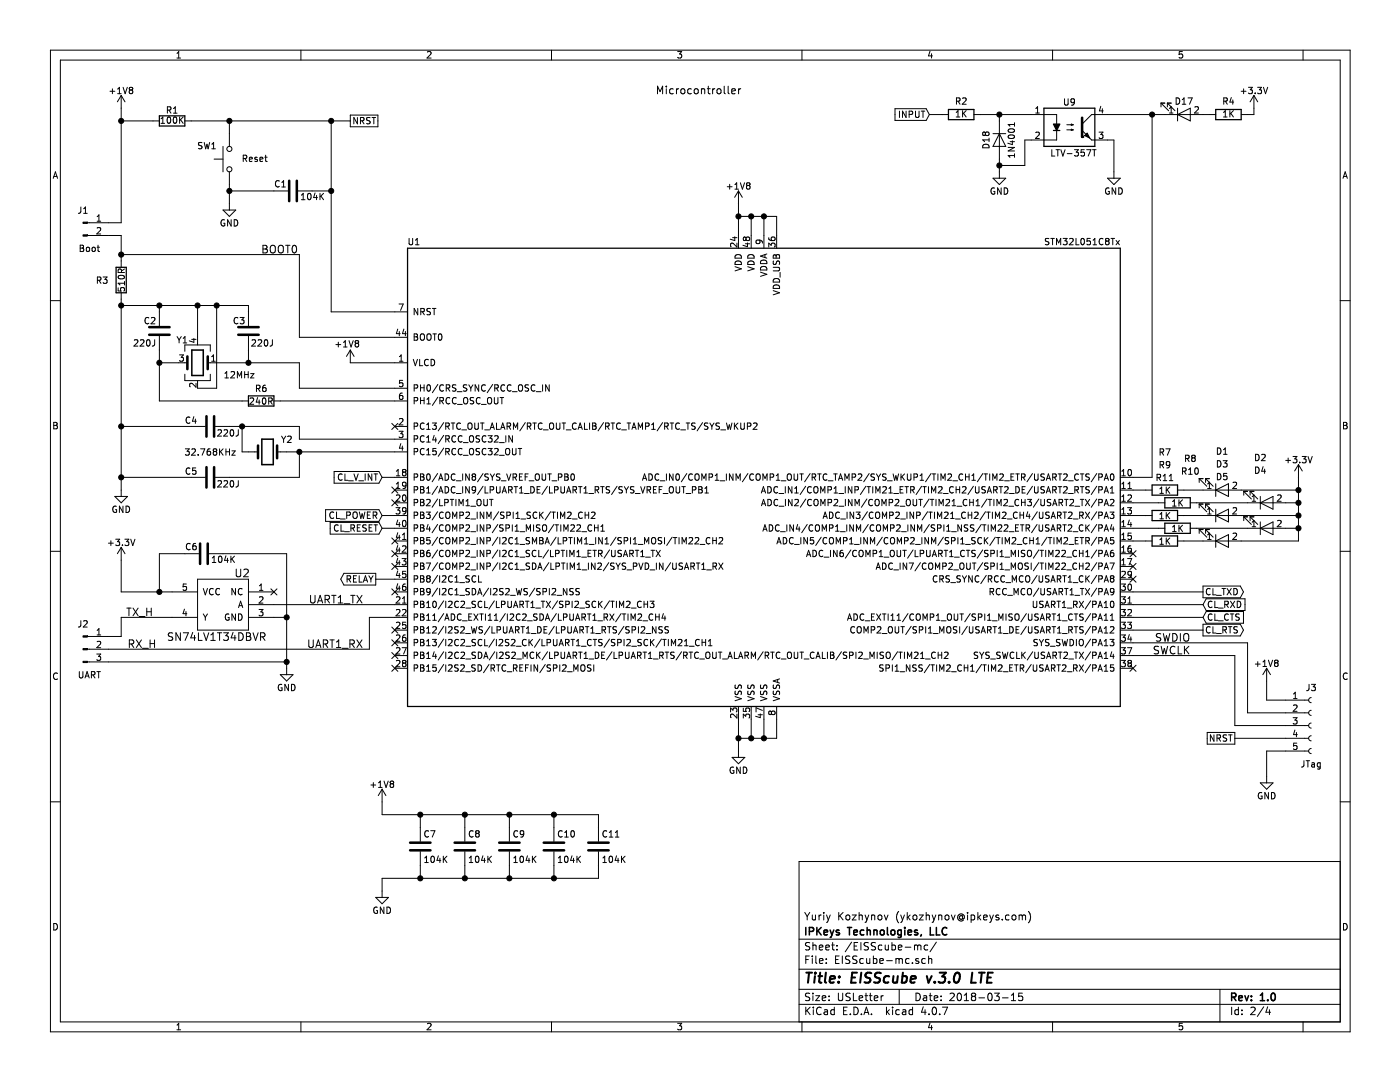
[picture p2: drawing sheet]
<svg xmlns="http://www.w3.org/2000/svg" width="279mm" height="216mm" viewBox="0 0 279 216" stroke-linecap="round" stroke-linejoin="round" font-family="sans-serif">
<g fill="none" stroke="#000" stroke-width=".25">
<path d="M31.8 23.1h5.1v2h-5.1zM189.3 21.8h5.1v2.1h-5.1zM208.3 21.6h10.2v7.6h-10.2zM210.2 26h1.3M242.6 21.8h5.1v2.1h-5.1zM23.2 53.3h2v5.1h-2zM81.3 49.5h142.3v91.5h-142.3zM49.6 79h5.1v2h-5.1zM229.9 96.8h5.1v2h-5.1zM232.5 99.3h5v2h-5zM229.9 101.9h5.1v2h-5.1zM229.9 106.9h5.1v2.1h-5.1z"/>
<path d="M232.5 104.4h5v2h-5z"/>
</g>
<g fill="none" stroke="#000" stroke-width=".2">
<path d="M10.1 10h259.3v195.9h-259.3zM12 12h255.5v191.9h-255.5zM22 18.2h.9M22.4 17.7v1M23.5 17.8l.3-.4v1.3M23.5 18.7h.7M24.2 19v25.4h-6.8M24.2 19l-.8 1.3M24.2 19l.7 1.3M24.6 17.4l.4 1.3 .4-1.3M26 18l-.2 .2v.4l.2 .1h.3l.2-.3-.1-.3-.1-.1M26 18l-.2-.3 .2-.3 .4 .1 .1 .2-.2 .3"/>
<path d="M26 18h.3M35.3 11.6h.7M35.3 10.6l.4-.3v1.3M60.1 10v2M85.3 10.4l.5-.1 .2 .3-.8 1h.8M110.1 10v2M131.2 18.7v-1.5l.5 1.1 .5-1.1v1.5M133 17.2v.1M133 17.7v1M134.4 17.8l-.5-.1-.3 .3v.4l.2 .2h.6M135 17.7v1M135.2 10.3h.8l-.4 .5h.3l.1 .2v.5l-.2 .1-.6-.1"/>
<path d="M135.4 17.7l-.4 .3M135.9 17.9l.3-.2 .4 .2 .1 .5-.2 .2-.3 .1-.3-.1zM138 17.8l-.5-.1-.3 .3v.4l.2 .2h.6M138.6 17.9l.2-.2 .5 .2 .1 .5-.2 .2-.4 .1-.2-.1zM140 17.9l.1-.1a.36 .36 0 0 1 .5 .1v.8M140 17.7v1M141.2 17.7h.5M141.4 17.2v1.3l.3 .2M142.2 17.7v1M142.7 17.7l-.5 .3M143.2 17.9l.2-.2 .4 .2 .1 .5-.2 .2-.3 .1-.2-.1zM144.5 17.2v1.3l.3 .2"/>
<path d="M145.3 17.2v1.3l.2 .2M146 18.2l.8-.1-.1-.3-.4-.1-.3 .2 .1 .7h.6M147.4 17.7v1M147.8 17.7l-.4 .3M160.1 10v2M185.6 10.2l-.3 1h.8M185.9 10.7v.9M192.1 19.6l.5-.1 .2 .4-.8 .9h.8M210.1 10v2M212.5 19.7v1l.2 .3h.2l.3-.3v-1M234.7 19.5a.64 .64 0 0 1 .7 .7 .64 .64 0 0 1-.7 .6zM235.9 19.9l.4-.4v1.3"/>
<path d="M236 10.3h-.6l-.1 .6 .2-.1h.4l.1 .5-.2 .3-.5-.1M237.1 19.5h.8l-.5 1.3M245.7 19.5l-.3 .9h.8M246 19.9v.9M247.7 18.2h1M248.2 17.7v1M249.2 17.4h.7l-.4 .5 .4 .1v.6l-.2 .1-.5-.1M250.2 19v3.9h-2.5M250.2 19l-.7 1.3M250.2 19l.8 1.3M250.5 18.6v.1M251 17.4h.8l-.5 .5 .4 .1v.6l-.2 .1-.5-.1"/>
<path d="M252.2 17.4l.4 1.3 .4-1.3M260.1 10v2M10.6 35.6l.5-1.3 .4 1.3M10.7 35.2h.7M24.2 24.1h7.6M32.1 23.7l.4-.4v1.3M32.1 24.6h.7M33.4 22l.6-.1 .1-.5-.7-.1v1.3M33.5 23.4l.1-.1a.67 .67 0 0 1 .5 .7 .67 .67 0 0 1-.5 .6l-.2-.5zM33.7 22l.4 .6M34.6 22.6h.7M34.6 21.7l.4-.4v1.3"/>
<path d="M34.7 23.4l.2-.1a.67 .67 0 0 1 .4 .7 .67 .67 0 0 1-.4 .6l-.3-.5zM35.8 23.3v1.3M36 23.9l.6 .7M36.6 23.3l-.8 .8M36.9 24.1h33M40.3 28.5h-.6v.4l.5 .2 .1 .3-.2 .3-.5-.1M40.7 28.4l.4 1.3 .2-.9 .2 .9 .3-1.3M42.3 28.8l.3-.4v1.3M42.3 29.7h.7M42.7 31.7h1.8M44.5 29.2v5.1M45.8 38.1h11.7"/>
<path d="M45.8 24.1v5.1M45.8 34.3v7.6M48.5 31.6l.7-.1v-.4l-.7-.1v1.2M48.8 31.6l.5 .6M49.8 31.8l.5-.1v-.3h-.4l-.1 .1v.7h.5M51.3 31.4h-.3l-.1 .1v.2l.4 .2v.3h-.4M51.9 31.8l.6-.1-.1-.3h-.3l-.2 .1v.7h.5M52.8 31.4h.5M53 31v1l.3 .2M55.7 36.1a.61 .61 0 0 0-.8 .5 .61 .61 0 0 0 .6 .7l.2-.1M56.2 36.4l.4-.4v1.3M56.2 37.3h.8"/>
<path d="M59.5 38.1h6.6M60.2 39.9h.7M60.2 38.9l.3-.3v1.3M61.5 38.7l.2-.1a.67 .67 0 0 1 .4 .6 .67 .67 0 0 1-.4 .7l-.3-.5zM62.9 38.5l-.3 .9h.8M63.2 39v.9M63.9 38.6v1.3M64 39.1l.6 .8M64.6 38.6l-.7 .7M66.1 24.1v38.1h15.2M69.9 23h5.5v2.3h-5.5zM71.3 23.4v1.3l-.7-1.3v1.3"/>
<path d="M71.9 24.1l.6-.1 .1-.5-.7-.1v1.3M72.2 24.1l.4 .6M73.9 23.5l-.5-.1-.2 .3 .1 .3 .5 .2v.4l-.2 .1-.4-.1M74.2 23.4h.8M74.6 23.4v1.3M145.1 37.3h1M145.6 36.8v.9M146.7 36.8l.3-.3v1.2M146.7 37.7h.7M147.4 38.1v11.4M147.4 38.1l-.8 1.3M147.4 38.1l.7 1.3"/>
<path d="M147.8 36.5l.4 1.2 .4-1.2M149.2 37l-.2 .3v.3l.2 .1h.3l.2-.2-.1-.4-.1-.1M149.2 37l-.2-.2 .2-.3 .4 .1 .1 .2-.2 .2M149.2 37h.3M178.6 21.7h6.2l.7 1.2-.7 1.1h-6.2zM179.5 22.2v1.2M180.8 22.2v1.2l-.7-1.2v1.2M181.4 22.8h.6l.1-.5-.7-.1v1.2M182.7 22.2v1l.2 .2h.3l.2-.2v-1M183.9 22.2h.7M184.2 22.2v1.2M185.5 22.9h3.8"/>
<path d="M190.8 22.4l.4-.3v1.2M190.8 23.3h.7M190.9 20.2l.6-.1v-.5l-.6-.1v1.3M191.2 20.2l.4 .6M192.1 22.1v1.2M192.3 22.6l.5 .7M192.8 22.1l-.7 .7M194.4 22.9h16.5v1.9M196.2 29a.69 .69 0 0 1 .8-.2 .69 .69 0 0 1 .4 .7h-1.3zM196.7 26.6v.2M196.7 26.6l.2-.3 .4 .1 .1 .2v.2l-.3 .3-.3-.1-.1-.2M196.7 26.6l-.3-.3-.3 .3 .1 .4 .2 .1 .3-.3"/>
<path d="M197.4 27.6v.7M197.4 27.9h-1.3l.4 .4M198.2 35.6h2.5l-1.3 1.2zM198.2 26.7h2.5M198.5 37.5a.59 .59 0 0 0-.7 .6 .59 .59 0 0 0 .7 .6v-.5h-.2M199.4 22.9v12.7M199.4 26.7l1.3 2.5h-2.5zM199.8 37.5v1.3l-.7-1.3v1.3M200.4 37.5a.64 .64 0 0 1 .7 .6 .64 .64 0 0 1-.7 .7zM201.2 29.4h1.3l-1.3 .7h1.3M201.2 25.9a.76 .76 0 0 1 1.3 .2 .74 .74 0 0 1-1.3-.1zM201.3 27.1a.69 .69 0 0 1 1.2 .3 .74 .74 0 0 1-1.3-.2z"/>
<path d="M201.6 28.3h.9M202 28.1v.8l-.9-.3M202.5 24.5v.7M202.5 30.7v.7M202.5 31h-1.3l.4 .4M202.5 24.8h-1.3l.4 .4M206.7 26.5l.5-.1 .2 .3-.8 .9h.8M206.7 21.6l.4-.3v1.3M206.7 22.6h.7M209.9 29.9v1.2h.6M210.7 29.9h.8M210.9 26v1.9h-6.4v5.1h-5.1"/>
<path d="M211.1 29.9v1.2M211.7 29.9l.4 1.2 .5-1.2M212.9 25.9h1.3M212.9 24.9h1.3M213 30.7h.9M213.8 25.8l.4 .1-.4 .1zM213.8 24.8l.4 .1-.4 .1zM214.4 20.2l-.2 .3h-.3l-.2-.3 .1-.4 .4-.1 .2 .2a.84 .84 0 0 1-.3 1.1h-.3M214.4 29.9h.8l-.4 .5 .4 .1v.5l-.2 .1-.6-.1M216 26l1.9 1.9h4.4v7.7M216.4 29.9h-.6l-.1 .6 .2-.1 .5 .1v.5l-.2 .1-.5-.1M216.9 29.9h.8l-.5 1.2"/>
<path d="M218 29.9h.8M218.4 29.9v1.2M219.3 26.4h.8l-.4 .4 .4 .1v.6l-.2 .1-.6-.1M219.7 21.2l-.3 .9h.8M220 21.7v.9M221 35.6h2.6l-1.3 1.2zM221.3 37.5a.59 .59 0 0 0-.7 .6 .59 .59 0 0 0 .7 .6l.1-.5h-.2M222.7 37.5v1.3l-.7-1.3v1.3M223.3 37.5a.64 .64 0 0 1 .7 .6 .64 .64 0 0 1-.7 .7zM229.9 22.9v72.3h-6.3M231.7 20.6l1.5 1.5M231.7 20.6h.8"/>
<path d="M231.7 20.6v.7M233 20.6h.7M233 20.6l1.5 1.5M233 20.6v.7M233.4 22.6h.7M233.4 21.6l.3-.3v1.3M235 21.6v2.5M235 22.9l2.5-1.3v2.5zM235.9 20.8h.8M238.5 21.4l.4-.1 .3 .3-.8 1h.8M242.6 22.9h-24.7l-1.9 1.9M244.2 22.4l.3-.3v1.2"/>
<path d="M244.2 23.3h.7M244.2 20.2l.6-.1 .1-.5-.7-.1v1.3M244.5 20.2l.4 .6M245.4 22.1v1.2M245.6 22.6l.6 .7M246.2 22.1l-.8 .7M268 35.6l.5-1.3 .4 1.3M268.2 35.2h.6M10.1 60h1.9M16 48.9h.4l.3 .2-.3 .4 .3 .1v.3l-.2 .3h-.5zM16 49.5h.4M16.1 41.3v1.1l-.4 .2"/>
<path d="M16.7 41.7l.3-.4v1.3M16.7 42.6h.7M17.3 49.5l.3-.2 .3 .3v.3l-.3 .3-.3-.1zM17.4 47h6.8v6.3M18.4 49.5l.4-.2 .2 .3v.3l-.2 .3-.4-.1zM19.4 45.5l.5-.1 .2 .4-.8 .9h.8M19.4 44.1h.7M19.4 43.2l.3-.3v1.2M19.4 49.3h.5M19.4 55.9h.6l.1-.5-.7-.1v1.2M19.6 48.9v1.1l.3 .2M19.7 55.9l.4 .6"/>
<path d="M20.6 55.3h.8l-.5 .5 .4 .1v.5l-.2 .1-.5-.1M23.6 57.4v.6l.6 .1-.1-.2 .1-.5h.5l.1 .2-.1 .5M23.6 55.1a.76 .76 0 0 1 1.2 .3 .74 .74 0 0 1-1.2-.2zM24.2 50.8h35.5v16.5h21.6M24.2 58.4v40.7M24.2 54.4v-.6l-.5-.1-.1 .7h1.2M24.8 56.5h-1.2l.3 .4M24.8 56.2v.7M24.8 53.7l-.6 .4M44.5 41.9h2.5l-1.2 1.3zM44.8 43.9a.59 .59 0 0 0-.7 .6 .59 .59 0 0 0 .7 .5l.1-.4h-.3M46.1 43.8v1.3l-.7-1.3v1.3"/>
<path d="M46.7 43.8a.64 .64 0 0 1 .8 .7 .64 .64 0 0 1-.8 .6zM52.5 48.9h.5l.3 .4-.3 .4 .3 .1 .1 .4-.3 .3h-.6zM52.5 49.7h.5M54 49.2a.5 .5 0 0 1 .6-.3 .5 .5 0 0 1 .3 .6v.8a.53 .53 0 0 1-.6 .2 .53 .53 0 0 1-.4-.5zM55.6 49.2a.5 .5 0 0 1 .6-.3 .5 .5 0 0 1 .3 .6v.8a.53 .53 0 0 1-.6 .2 .53 .53 0 0 1-.4-.5zM57 48.9h.9M57.4 48.9v1.6M58.5 49.1l.2-.2a.81 .81 0 0 1 .5 .8 .81 .81 0 0 1-.5 .8l-.2-.2-.2-.4zM81.6 47.6v1l.3 .2h.2l.3-.2v-1M82.9 48.8h.7M82.9 47.9l.4-.3v1.2M146.2 47.4h.9"/>
<path d="M146.6 47.2v.8l-.9-.3M146.7 53.2l1.3 .4-1.3 .5M146.7 51a.69 .69 0 0 1 .8-.2 .69 .69 0 0 1 .5 .7h-1.3zM146.7 52.3a.69 .69 0 0 1 .8-.2 .69 .69 0 0 1 .5 .7h-1.3zM147.1 48.5v.8l-.9-.8-.4 .2 .1 .5M147.4 43.2h7.6v6.3M148.7 48.6h.9M148.9 47.5l.2-.2h.4l.1 .2v.3l-.2 .2h-.4l-.1-.2M148.9 47.5l-.3-.2-.3 .2 .1 .5h.2l.3-.2M148.9 47.5v.3M149.2 48.5v.7l-.9-.3M149.2 53.2l1.3 .4-1.3 .5"/>
<path d="M149.3 51a.69 .69 0 0 1 .8-.2 .69 .69 0 0 1 .4 .7h-1.3zM149.3 52.3a.69 .69 0 0 1 .8-.2 .69 .69 0 0 1 .4 .7h-1.3zM149.9 43.2v6.3M151.4 47.9l.3 .2v.3l-.3 .2-.5-.1v-.4l.2-.2a.84 .84 0 0 1 1.1 .4v.2M151.8 54.3l1.2 .4-1.2 .4M151.8 53.4a.69 .69 0 0 1 .8-.2 .69 .69 0 0 1 .4 .7h-1.2zM151.9 52a.67 .67 0 0 1 .8-.1 .67 .67 0 0 1 .3 .7h-1.2zM152.5 43.2v6.3M152.7 50.8v.6M153 50.7l-1.2 .4 1.2 .4M153.4 47.4l.1 .4 .2 .2h.7l.3-.2-.1-.5h-.5l-.1 .1-.1 .4 .2 .2M153.4 49.3v-.8l.5 .4 .1-.3h.6l.1 .1-.1 .6"/>
<path d="M154.3 53.3h1l.3 .3v.2l-.3 .3h-1M154.3 58l1.3 .4-1.3 .4M154.4 57.1a.69 .69 0 0 1 .7-.2 .69 .69 0 0 1 .5 .7h-1.3zM154.4 52.1v.6h.4l.2-.5 .3-.1 .3 .2-.1 .5M154.4 55.8a.69 .69 0 0 1 .7-.2 .69 .69 0 0 1 .5 .7h-1.3zM154.4 50.9h.3l.2 .2 .1-.2h.5l.1 .6h-1.3zM154.9 51.1v.4M155.7 54.4v.9M209.3 47.6l-.6 .1v.4l.5 .2 .1 .3-.2 .2h-.5M209.7 47.6h.7M210.1 47.6v1.2M210.9 48.8v-1.2l.4 .9 .4-.9v1.2"/>
<path d="M212.2 47.6h.8l-.5 .5 .4 .1v.5l-.2 .1-.5-.1M213.5 47.7l.4-.1 .3 .3-.8 .9h.8M214.7 47.6v1.2h.6M215.8 47.7l.2-.1a.67 .67 0 0 1 .4 .6 .67 .67 0 0 1-.4 .6l-.3-.4zM217.6 47.6h-.6l-.1 .6 .2-.1 .5 .1v.5l-.2 .1-.5-.1M218.1 48.8h.8M218.1 47.9l.4-.3v1.2M220.1 47.7a.61 .61 0 0 0-.8 .4 .61 .61 0 0 0 .6 .7l.2-.1M220.9 48.1l-.3 .3 .1 .3 .2 .1h.2l.2-.2v-.4l-.2-.1M220.9 48.1l-.3-.2 .3-.3 .4 .1v.2l-.2 .2M220.9 48.1h.2M221.7 47.6h.7"/>
<path d="M222.1 47.6v1.2M222.7 48l.7 .8M223.4 48l-.7 .8M267.5 60h1.9M24.2 61h25.4v4M26.8 67.9l.5-.1 .2 .3-.8 1h.8M28 67.9l.5-.1 .2 .3-.8 1h.8M29.3 67.9l.2-.1a.67 .67 0 0 1 .5 .6 .67 .67 0 0 1-.5 .7l-.3-.5zM29.7 63.4a.61 .61 0 0 0-.8 .5 .61 .61 0 0 0 .6 .7l.2-.1M30.2 63.4l.5-.1 .2 .4-.8 .9h.8M30.9 67.8l-.1 1.1-.4 .2M31.8 72.4h5.6"/>
<path d="M31.8 67.1v12.9h17.8M31.8 61v4M35.3 67.2l.4 .6M35.7 67.8v.6M35.8 70.8h.8l-.4 .5 .4 .1v.6l-.2 .1-.6-.1M36.2 67.2l-.5 .6M36.6 68.4h.7M36.6 67.5l.3-.3v1.2M36.9 70.1v-1.3h5.1v1.3M36.9 74.7v1.2h5.1v-1.2M38.3 67.7h.8M38.7 67.5v.8l-.9-.3"/>
<path d="M39.1 76.5v.8l-.9-.8-.3 .2 .1 .5M39.4 61v7.8M41.5 72.4h18.2v5.1h21.6M42.2 72.1h.8M42.2 71.2l.4-.4v1.3M43.2 61v16.5h-3.8v-1.6M44.9 75.4h.7M44.9 74.5l.3-.4v1.3M46.1 74.2l.5-.1 .2 .4-.8 .9h.8M47.4 75.4v-1.3l.4 .9 .4-.9v1.3M47.5 63.4a.61 .61 0 0 0-.8 .5 .61 .61 0 0 0 .5 .7l.3-.1M47.9 63.3h.8l-.4 .5 .3 .1v.6l-.1 .1-.6-.1"/>
<path d="M48.8 74.1v1.3M48.8 74.7h.7M49.5 74.1v1.3M49.6 67.1v5.3M49.9 79.5l.5-.1 .2 .4-.8 .9h.8M50 74.5h.7l-.7 .9h.7M50.3 67.9l.5-.1 .2 .3-.8 1h.8M51.2 77.5l.6-.1v-.4l-.6-.1v1.2M51.4 79.3l-.3 .9h.8M51.5 77.5l.4 .6M51.5 67.9l.5-.1 .2 .3-.8 1h.8M51.7 79.8v.9"/>
<path d="M52.5 79.5l.1-.1a.67 .67 0 0 1 .5 .6 .67 .67 0 0 1-.5 .7l-.2-.5zM52.8 67.9l.2-.1a.67 .67 0 0 1 .5 .6 .67 .67 0 0 1-.5 .7l-.3-.5zM53 76.9h-.4l-.1 .3-.1 .7 .2 .2 .5-.1v-.4l-.1-.2-.4-.1-.2 .3M54.4 67.8l-.1 1.1-.4 .2M67 68.8h1M67.5 68.3v.9M68.6 69.2h.7M68.6 68.3l.3-.3v1.2M69.7 68l.4 1.2 .4-1.2M69.9 69.8v2.6h11.4M69.9 69.8l-.8 1.3M69.9 69.8l.8 1.3"/>
<path d="M71.1 68.5l-.2 .3v.3l.2 .1h.3l.2-.2-.1-.4-.1-.1M71.1 68.5l-.2-.2 .2-.3 .4 .1 .1 .2-.2 .2M71.1 68.5h.3M79.4 65.7l-.3 .9h.8M79.6 60.7h.9l-.6 1.2M79.7 66.1v.9M79.7 72.1h.7M79.7 71.2l.4-.4v1.3M80.3 78.4l-.4 .1-.1 .2-.1 .8 .2 .2 .5-.1v-.5l-.1-.1-.4-.1-.2 .2M80.4 75.9h-.6l-.1 .6 .2-.1 .5 .1v.5l-.2 .2-.5-.2M80.6 65.7l-.3 .9h.8M80.9 66.1v.9"/>
<path d="M82.5 71.7l.4 1.3 .4-1.3M82.7 66.6h.4l.2 .3-.2 .3 .2 .1 .1 .3-.3 .3h-.4zM82.7 77.4h.6v-.5l-.6-.1v1.3M82.7 80l.6-.1v-.5l-.6-.1v1.3M82.7 67.2h.4M83.4 61.5v1.3l-.7-1.3v1.3M83.7 71.7v1.3h.7M83.9 66.8l.3-.2 .3 .1a.83 .83 0 0 1-.1 1.2 .44 .44 0 0 1-.5-.4zM83.9 76.8v1.3M83.9 79.3v1.3M83.9 77.4h.7M83.9 79.9h.7"/>
<path d="M84 62.2l.6-.1v-.5l-.6-.1v1.3M84.3 62.2l.4 .6M84.6 76.8v1.3M84.6 79.3v1.3M85.2 79.7l.4-.4v1.3M85.2 66.8l.3-.2 .4 .1a.83 .83 0 0 1-.2 1.2 .44 .44 0 0 1-.5-.4zM85.3 76.9l.2-.1a.67 .67 0 0 1 .4 .6 .67 .67 0 0 1-.4 .7l-.3-.5zM85.5 71.8a.61 .61 0 0 0-.8 .5 .61 .61 0 0 0 .5 .7l.3-.2M85.9 61.6h-.7v.4l.6 .3 .1 .3-.2 .2-.5-.1M86 71.7a.64 .64 0 0 1 .8 .6 .64 .64 0 0 1-.8 .7zM86.3 61.5h.7M86.4 66.6h.7"/>
<path d="M86.6 61.5v1.3M86.7 66.6v1.3M87.4 76.7l-1.1 1.7M87.4 79.2l-1.1 1.7M87.6 66.7l.2-.1a.67 .67 0 0 1 .4 .7 .67 .67 0 0 1-.4 .6l-.3-.5zM87.8 80l.6-.1v-.5l-.6-.1v1.3M88.1 80l.4 .6M88.5 76.9a.61 .61 0 0 0-.8 .4 .61 .61 0 0 0 .6 .8l.2-.2M89.1 77.4h.6v-.5l-.6-.1v1.3M89.4 77.4l.4 .7M89.8 79.4a.61 .61 0 0 0-.8 .5 .61 .61 0 0 0 .5 .7l.3-.1M91 76.8l-.7 .1v.4l.6 .2 .1 .3-.2 .3-.5-.1"/>
<path d="M91 79.4a.61 .61 0 0 0-.8 .5 .61 .61 0 0 0 .6 .7l.2-.1M91.2 78.2h1M92.6 79.5l.2-.2 .4 .1a.83 .83 0 0 1-.2 1.2 .44 .44 0 0 1-.5-.4zM93.2 76.8l-.7 .1v.4l.5 .2 .2 .3-.3 .3-.4-.1M93.6 76.8l.4 .6M94 77.4v.7M94.4 76.8l-.4 .6M94.5 79.4h-.6v.4l.5 .2 .1 .3-.2 .3-.5-.1M95.5 76.8v1.3l-.7-1.3v1.3M95.8 79.4a.61 .61 0 0 0-.8 .5 .61 .61 0 0 0 .6 .7l.2-.1M96.9 76.9a.61 .61 0 0 0-.9 .4 .61 .61 0 0 0 .6 .8l.3-.2M97.3 79.5l.3-.2 .3 .1a.83 .83 0 0 1-.1 1.2 .44 .44 0 0 1-.5-.4z"/>
<path d="M98.3 76.7l-1.1 1.7M98.7 79.3v1l.2 .3h.2l.3-.3v-1M98.7 77.4h.6l.1-.5-.7-.1v1.3M99 77.4l.4 .7M99.8 79.3h.7M100.2 79.3v1.3M100.7 76.9a.61 .61 0 0 0-.8 .4 .61 .61 0 0 0 .6 .8l.2-.2M102 76.9a.61 .61 0 0 0-.8 .4 .61 .61 0 0 0 .6 .8l.2-.2M102.2 78.2h1M103.5 77l.2-.2h.4a.83 .83 0 0 1-.1 1.3 .44 .44 0 0 1-.5-.5zM105.5 76.8l-.7 .1v.4l.6 .2 .1 .3-.2 .3-.5-.1M106.8 76.9a.61 .61 0 0 0-.9 .4 .61 .61 0 0 0 .6 .8l.3-.2"/>
<path d="M107 78.2h1M108.3 76.8v1.3M109.6 76.8v1.3l-.7-1.3v1.3M10.7 84.9h.5M10.7 84.3h.5l.2 .2-.2 .4 .3 .2-.3 .5h-.5zM22.9 99.1h2.6l-1.3 1.2zM24.2 85.1h16.8M24.2 95.2h16.8M37 89.6h.8l-.5 .4 .4 .1v.6l-.2 .1-.5-.1M37.9 93.5a.61 .61 0 0 0-.8 .4 .61 .61 0 0 0 .6 .7l.2-.1M37.9 83.3a.61 .61 0 0 0-.8 .5 .61 .61 0 0 0 .6 .7l.2-.1M38.3 89.7l.5-.1 .2 .3-.8 .9h.8"/>
<path d="M38.7 83.1l-.3 .9h.8M39 83.6v.9M39.1 93.4h-.6l-.1 .6 .2-.1 .5 .1v.5l-.2 .1-.5-.1M39.6 90.7v.1M40 89.6h.9l-.6 1.2M41.9 89.6h-.3l-.2 .3-.1 .7 .3 .2 .4-.1v-.4l-.1-.2-.3-.1-.3 .3M42.8 90.1l-.2 .2v.4l.2 .1h.2l.3-.2-.1-.4-.2-.1M42.8 90.1l-.2-.2 .2-.3 .4 .1 .1 .2-.3 .2M42.8 90.1h.2M43 85.1h16.7v2.5h21.6M43.5 85.9l.5-.1 .2 .3-.8 .9h.8M43.5 96l.5-.1 .2 .4-.8 .9h.8"/>
<path d="M43.8 89.6v1.2M44 90.1l.5 .7M44.5 89.6l-.7 .7M44.7 85.9l.5-.1 .2 .3-.8 .9h.8M44.7 96l.5-.1 .2 .4-.8 .9h.8M45.1 90.1h.7M45.1 89.6v1.2M45.8 89.6v1.2M46 85.9l.2-.1a.67 .67 0 0 1 .5 .6 .67 .67 0 0 1-.5 .6l-.3-.5zM46 96l.2-.1a.67 .67 0 0 1 .5 .6 .67 .67 0 0 1-.5 .7l-.3-.5zM46.3 90h.6l-.6 .8h.6M47.6 95.9l-.1 1.1-.4 .2"/>
<path d="M47.6 85.8l-.1 1-.4 .2M48.3 85.1v5.1h3.2M53.6 80.1l.6-.1 .1-.5-.7-.1v1.3M53.9 80.1l.4 .6M54.7 80h26.6M55.3 90.2h26M56.2 87l.4 .7M56.6 87.7v.6M57 87l-.4 .7M57.4 87.1l.5-.1 .2 .4-.8 .9h.8M59.7 90.2v5h-16.7M66.7 94.1h8.9l.7 1.1-.7 1.2h-8.9z"/>
<path d="M68.3 94.7a.61 .61 0 0 0-.8 .4 .61 .61 0 0 0 .6 .7l.2-.1M68.8 94.6v1.2h.6M69.6 95.9h.9M70.6 94.6l.4 1.2 .5-1.2M71.6 95.9h1M72.9 94.6v1.2M74.2 94.6v1.2l-.7-1.2v1.2M74.6 94.6h.7M75 94.6v1.2M76.3 95.2h5M78.2 84.5l1.2 1.2M78.2 99.7l1.2 1.2"/>
<path d="M78.2 97.2l1.2 1.2M78.8 85.1h2.5M78.8 97.8h2.5M79.1 94l.4-.3v1.2M79.1 94.9h.7M79.1 98.9l.5-.1 .2 .3-.8 .9h.8M79.1 97.5h.7M79.1 96.6l.4-.4v1.3M79.4 84.5l-1.2 1.2M79.4 99.7l-1.2 1.2M79.4 97.2l-1.2 1.2M79.6 86.1h.8l-.4 .4 .4 .1v.6l-.2 .1-.6-.1"/>
<path d="M79.7 83.6l.5-.1 .2 .4-.8 .9h.8M80 88.5l-.3 .9h.8M80.3 89v.9M80.4 98.9l.2-.1a.67 .67 0 0 1 .4 .6 .67 .67 0 0 1-.4 .6l-.3-.5zM80.5 94.2l-.2-.2 .2-.3 .5 .1v.2l-.2 .2M80.5 94.2l-.2 .3 .1 .3 .1 .1h.3l.2-.2v-.4l-.2-.1M80.5 94.2h.3M81 96.7l-.2 .3h-.3l-.2-.3 .1-.4 .4-.1 .2 .2a.84 .84 0 0 1-.3 1.1h-.3M82.7 85.1l.6-.1v-.5l-.6-.1v1.3M82.7 87.6l.6-.1v-.5l-.6-.1v1.3M82.7 90.1h.6v-.5l-.6-.1v1.3M82.7 95.2l.6-.1v-.4l-.6-.1v1.2"/>
<path d="M82.7 97.8l.6-.1v-.5l-.6-.1v1.3M83.9 94.6h.5l.2 .2-.2 .3 .2 .2v.3l-.2 .2h-.5zM83.9 97.1h.5l.2 .2-.2 .4 .2 .1v.3l-.2 .3h-.5zM83.9 99.6h.5l.2 .3-.2 .3 .2 .2v.3l-.2 .2h-.5zM83.9 95.1h.5M83.9 97.7h.5M84.6 84.5a.61 .61 0 0 0-.8 .5 .61 .61 0 0 0 .6 .7l.2-.2M84.6 87a.61 .61 0 0 0-.8 .5 .61 .61 0 0 0 .6 .7l.2-.1M84.6 89.6a.61 .61 0 0 0-.8 .4 .61 .61 0 0 0 .6 .8l.2-.2M85.1 85.7h.8M85.1 84.8l.4-.4v1.3M85.1 87.3l.4-.4v1.3"/>
<path d="M85.1 89.8l.4-.3v1.3M85.1 97.5l.4-.4v1.3M85.1 88.2h.8M85.1 90.8h.8M85.1 99.7l.5-.1 .3 .4-.8 .9h.8M85.1 98.4h.8M85.2 80.6h.7M85.2 94.7l.2-.1a.67 .67 0 0 1 .5 .6 .67 .67 0 0 1-.5 .6l-.3-.4zM86.3 84.4h.8l-.5 .5 .4 .1v.5l-.2 .2-.5-.2M86.6 86.9l-.2 .9h.7M86.9 87.4v.8M87 89.5h-.6v.6l.1-.1 .5 .1v.5l-.2 .2-.4-.2"/>
<path d="M87.3 99.6l-1.1 1.6M87.3 94.5l-1.1 1.6M87.3 97l-1.1 1.7M87.6 95.8l.4-1.2 .4 1.2M87.6 98.4l.4-1.3 .4 1.3M87.7 95.5h.6M87.7 98h.6M87.7 99.6v1.3h.6M88.6 84.3l-1.1 1.7M88.6 86.9l-1.1 1.6M88.6 89.4l-1.1 1.7M88.8 94.6a.64 .64 0 0 1 .7 .6 .64 .64 0 0 1-.7 .6z"/>
<path d="M88.8 97.1a.64 .64 0 0 1 .7 .6 .64 .64 0 0 1-.7 .7zM89 85.1l.6-.1v-.5l-.6-.1v1.3M89 87.6l.6-.1v-.5l-.6-.1v1.3M89 90.1h.6v-.5l-.6-.1v1.3M89.3 85.1l.4 .6M89.3 87.6l.4 .6M89.3 90.1l.4 .7M89.8 99.6h.8M90 84.4h.8M90.2 99.6v1.3M90.4 84.4v1.3M90.8 97.2a.61 .61 0 0 0-.8 .5 .61 .61 0 0 0 .6 .7l.2-.2"/>
<path d="M90.8 94.7a.61 .61 0 0 0-.8 .4 .61 .61 0 0 0 .6 .7l.2-.1M90.9 87a.61 .61 0 0 0-.8 .5 .61 .61 0 0 0 .6 .7l.2-.1M90.9 89.6a.61 .61 0 0 0-.8 .4 .61 .61 0 0 0 .6 .8l.2-.2M91 99.6v1.3M91.1 95.9h.9M91.1 98.5h.9M91.3 80.7h1M91.9 84.5a.61 .61 0 0 0-.8 .5 .61 .61 0 0 0 .6 .7l.2-.2M92.2 85.8h.9M92.2 87a.61 .61 0 0 0-.8 .5 .61 .61 0 0 0 .6 .7l.2-.1M92.2 89.6a.61 .61 0 0 0-.8 .4 .61 .61 0 0 0 .6 .8l.2-.2M92.3 94.6v1.2"/>
<path d="M92.3 97.1v1.3M92.5 88.3h.9M92.5 90.9h.9M93 100l.4-.4v1.3M93.6 84.5h.4a.83 .83 0 0 1-.1 1.2 .44 .44 0 0 1-.5-.5zM93.7 94.6v1.2l-.8-1.2v1.2M93.7 97.1v1.3l-.8-1.3v1.3M93.7 87.1l.3-.2 .3 .1a.83 .83 0 0 1-.1 1.2 .44 .44 0 0 1-.5-.4zM93.7 89.7l.3-.2h.3a.83 .83 0 0 1-.1 1.3 .44 .44 0 0 1-.5-.5zM94.4 95.1l-.2-.2 .2-.3 .5 .1v.2l-.2 .2M94.4 95.1l-.2 .3 .1 .3 .1 .1h.3l.2-.2v-.4l-.2-.1M94.4 95.1h.3"/>
<path d="M94.7 84.4v1l.3 .3h.2l.3-.3v-1M94.9 97.6l-.2 .3h-.3l-.2-.3 .1-.4 .4-.1 .2 .2a.84 .84 0 0 1-.3 1.1h-.3M95.2 99.8l.3-.2 .3 .1a.83 .83 0 0 1-.1 1.2 .44 .44 0 0 1-.5-.4zM95.7 87h-.6v.4l.5 .3 .1 .3-.2 .2-.5-.1M95.7 89.5l-.6 .1v.4l.5 .2 .1 .3-.2 .3-.5-.1M95.9 84.4h.7M96.1 80.7h.9M96.2 84.4v1.3M96.4 97l-1.1 1.7M96.4 94.5l-1.1 1.6M96.6 99.6v1.1l.2 .2h.2l.3-.2v-1.1M96.7 85.8h1"/>
<path d="M96.8 97.1v1.3h.6M97 89.6a.61 .61 0 0 0-.8 .4 .61 .61 0 0 0 .6 .8l.2-.2M97 87a.61 .61 0 0 0-.8 .5 .61 .61 0 0 0 .6 .7l.2-.1M97.4 86.9h.8l-.4 .5 .4 .1v.6l-.2 .1-.6-.1M97.4 89.5h.8l-.4 .5 .4 .1v.5l-.2 .2-.6-.2M97.5 94.6l-.7 .1v.3l.5 .3 .2 .3-.3 .2h-.4M97.7 99.6h.7M97.8 85.7l.4-1.3 .5 1.3M97.8 97.8l.6-.1 .1-.5-.7-.1v1.3M97.8 94.6l.5 .6M97.9 85.3h.6M98 99.6v1.3"/>
<path d="M98.3 95.2v.6M98.7 94.6l-.4 .6M98.7 87l.5-.1 .2 .4-.8 .9h.8M98.7 89.6l.5-.1 .2 .3-.8 1h.8M99.1 84.4v1.3h.6M99.1 97.1v1l.2 .3h.3l.2-.3v-1M99.7 88.3h.9M99.7 90.9h.9M99.8 94.6l-.7 .1v.3l.5 .3 .2 .3-.3 .2h-.4M99.9 85.7l.4-1.3 .5 1.3M100 95.9h1M100.1 85.3h.5"/>
<path d="M100.2 98.4l.4-1.3 .5 1.3M100.4 98h.5M100.9 86.9v1.3M100.9 89.7l.3-.2h.4a.83 .83 0 0 1-.2 1.3 .44 .44 0 0 1-.5-.5zM101.1 94.6l.4 1.2 .5-1.2M101.2 85.1l.6-.1 .1-.5-.7-.1v1.3M101.5 85.1l.4 .6M101.5 97.8l.6-.1 .1-.5-.7-.1v1.3M101.8 97.8l.4 .6M102.3 86.9v1.3l-.7-1.3v1.3M102.3 89.5v1l.2 .3h.2l.3-.3v-1M102.4 95.2l.6-.1 .1-.4-.7-.1v1.2"/>
<path d="M102.5 85.7v-1.3l.4 .9 .4-.9v1.3M102.6 97.1h.7M102.7 95.2l.4 .6M103 97.1v1.3M103.4 89.5h.7M103.7 95.1h.4M103.7 98.4h.7M103.7 97.5l.3-.4v1.3M103.8 89.5v1.3M104.3 94.6h-.6v1.2h.6M104.7 98.5h.9M104.8 95.1h.4"/>
<path d="M104.8 84.3l-1.1 1.7M105.2 85.1l.6-.1 .1-.5-.7-.1v1.3M105.4 94.6h-.6v1.2M105.5 85.1l.4 .6M105.6 95.9h1M105.9 97.1a.64 .64 0 0 1 .7 .6 .64 .64 0 0 1-.7 .7zM106.3 84.4h.7M106.7 84.4v1.3M106.9 94.7l.2-.1h.4a.83 .83 0 0 1-.2 1.2 .44 .44 0 0 1-.5-.4zM107.2 97.7h.4M107.8 97.1h-.6v1.3h.6M108.2 84.5a.61 .61 0 0 0-.8 .5 .61 .61 0 0 0 .6 .7l.2-.2"/>
<path d="M108.2 94.6v1l.2 .2h.3l.2-.2v-1M108.4 85.8h1M109.3 97l-1.1 1.7M109.3 94.6h.7M109.7 97.1v1.3h.6M109.7 94.6v1.2M109.8 84.5h.5a.83 .83 0 0 1-.1 1.2 .44 .44 0 0 1-.5-.5zM110.2 95.9h.9M110.7 97.8l.6-.1v-.5l-.6-.1v1.3M111 84.4v1l.3 .3h.2l.2-.3v-1M111.4 95.2l.6-.1 .1-.4-.7-.1v1.2M111.9 97.1v1l.3 .3h.2l.3-.3v-1"/>
<path d="M112.2 84.4h.7M112.5 84.4v1.3M112.7 94.6h.4l.3 .2-.3 .3 .3 .2v.3l-.2 .2h-.5zM112.7 95.1h.4M113 85.8h1M113.1 98.4l.4-1.3 .4 1.3M113.2 98h.6M114 94.7l.2-.1a.67 .67 0 0 1 .5 .6 .67 .67 0 0 1-.5 .6l-.3-.4zM114.4 97.8l.6-.1v-.5l-.6-.1v1.3M114.7 97.8l.4 .6M115 84.5a.61 .61 0 0 0-.8 .5 .61 .61 0 0 0 .6 .7l.2-.2M115.4 85.7l.4-1.3 .4 1.3"/>
<path d="M115.4 97.1h.8M115.5 85.3h.6M115.8 97.1v1.3M116.5 98.4h.8M116.5 97.5l.4-.4v1.3M116.6 84.4v1.3h.7M117.5 98.5h1M117.7 84.4v1.3M118.3 84.4h.4l.2 .2-.2 .4 .2 .1 .1 .3-.2 .3h-.5zM118.3 85h.4M118.8 97.8l.6-.1v-.5l-.6-.1v1.3M119.1 97.8l.4 .6"/>
<path d="M119.9 97.1h.7M120.2 97.1v1.3M120.5 84.3l-1.1 1.7M120.9 85.1l.6-.1v-.5l-.6-.1v1.3M121.2 85.1l.4 .6M121.7 97.2h-.7v.4l.5 .2 .2 .3-.3 .3-.4-.1M122 84.4h.7M122.3 84.4v1.3M123.1 97l-1 1.7M123.8 84.5a.61 .61 0 0 0-.8 .5 .61 .61 0 0 0 .6 .7l.2-.2M124.1 85.8h.9M124.2 97.2h-.6v.4l.5 .2 .1 .3-.2 .3-.5-.1"/>
<path d="M124.6 97.1l.4 .7M125 97.8v.6M125.2 84.4h.7M125.4 97.1l-.4 .7M125.5 84.4v1.3M126.1 85.7l.4-1.3 .5 1.3M126.2 85.3h.6M126.5 97.2h-.6v.4l.5 .2 .1 .3-.2 .3-.5-.1M126.8 98.5h.9M127.4 85.7v-1.3l.4 .9 .4-.9v1.3M127.9 97.1l.4 1.3 .4-1.3M128.2 95.8l.4-1.2 .5 1.2"/>
<path d="M128.4 95.5h.5M128.8 85.1l.6-.1 .1-.5-.7-.1v1.3M129.1 97.8l.6-.1 .1-.5-.7-.1v1.3M129.4 97.8l.5 .6M129.5 94.6a.64 .64 0 0 1 .7 .6 .64 .64 0 0 1-.7 .6zM130.1 85.7h.7M130.1 84.8l.3-.4v1.3M130.4 97.7h.4M131 97.1h-.6v1.3h.6M131.5 94.7a.61 .61 0 0 0-.8 .4 .61 .61 0 0 0 .5 .7l.3-.1M131.6 97.7h.4M131.7 95.9h1"/>
<path d="M132.2 97.1h-.6v1.3M132.2 84.3l-1.1 1.7M132.3 98.5h1M132.6 85.1l.7-.1v-.5l-.7-.1v1.3M132.9 85.1l.5 .6M133 94.6v1.2M133.6 97.3l.2-.2 .4 .1a.83 .83 0 0 1-.1 1.2 .44 .44 0 0 1-.5-.5zM133.7 84.4h.7M134.1 84.4v1.3M134.3 94.6v1.2l-.7-1.2v1.2M134.9 97.1v1l.3 .3h.2l.2-.3v-1M135 94.7l.2-.1a.67 .67 0 0 1 .4 .6 .67 .67 0 0 1-.4 .6l-.3-.4z"/>
<path d="M135.6 84.5a.61 .61 0 0 0-.8 .5 .61 .61 0 0 0 .6 .7l.2-.2M135.8 85.8h1M136.1 97.1h.7M136.4 97.1v1.3M136.9 98.5h1M136.9 84.4h.7M137.1 94.5l-1.1 1.6M137.3 84.4v1.3M138.2 94.7a.61 .61 0 0 0-.8 .4 .61 .61 0 0 0 .6 .7l.2-.1M138.2 97.8l.6-.1v-.5l-.6-.1v1.3M138.7 84.5l-.4-.1-.3 .2 .1 .3 .6 .3v.3l-.2 .2-.5-.1M138.7 94.7l.3-.1h.4a.83 .83 0 0 1-.2 1.2 .44 .44 0 0 1-.5-.4z"/>
<path d="M139.5 97.1h.4l.2 .2-.2 .4 .2 .1 .1 .3-.3 .3h-.4zM139.5 97.7h.4M140.1 95.8v-1.2l.4 .9 .4-.9v1.2M140.2 84.3l-1.1 1.7M140.7 98.4h.7M140.7 97.5l.3-.4v1.3M141.3 84.5h-.7v.4l.6 .2 .1 .3-.2 .3-.5-.1M141.5 95.2l.6-.1 .1-.4-.7-.1v1.2M141.7 84.4l.4 .7M142.1 85.1v.6M142.5 84.4l-.4 .7M142.7 95.8h.7"/>
<path d="M142.7 94.9l.4-.3v1.2M143.6 84.5l-.5-.1-.2 .2 .1 .3 .5 .3v.3l-.1 .2-.5-.1M143.7 95.9h1M143.8 85.8h1M145 94.6v1.2M145 84.4l.3 1.3 .2-.9 .3 .9 .3-1.3M146.3 94.6v1.2l-.7-1.2v1.2M146.6 84.4v1.3M146.7 84.9l.6 .8M146.9 95.8v-1.2l.4 .9 .4-.9v1.2M147.3 84.4l-.7 .7M147.8 84.4v1l.3 .3h.2l.2-.3v-1"/>
<path d="M149.2 85.1l.6-.1v-.5l-.6-.1v1.3M149.3 94.5l-1.1 1.6M150.4 84.5l.5-.1 .2 .4-.8 .9h.8M150.4 94.7a.61 .61 0 0 0-.8 .4 .61 .61 0 0 0 .5 .7l.3-.1M150.9 94.7l.3-.1h.3a.83 .83 0 0 1-.1 1.2 .44 .44 0 0 1-.5-.4zM151.9 98.4l.5-1.3 .4 1.3M152.1 98h.6M152.3 95.8v-1.2l.4 .9 .4-.9v1.2M153.2 97.1a.64 .64 0 0 1 .7 .6 .64 .64 0 0 1-.7 .7zM153.2 99.6a.64 .64 0 0 1 .8 .7 .64 .64 0 0 1-.8 .6zM153.7 95.2l.6-.1 .1-.4-.7-.1v1.2M154.9 95.8h.7"/>
<path d="M154.9 94.9l.4-.3v1.2M155.2 97.2a.61 .61 0 0 0-.8 .5 .61 .61 0 0 0 .6 .7l.2-.2M155.2 99.7a.61 .61 0 0 0-.8 .5 .61 .61 0 0 0 .6 .7l.2-.1M155.5 98.5h.9M155.9 95.9h1M156.7 97.1v1.3M156.7 99.6v1.3M157.2 94.7l.2-.1h.4a.83 .83 0 0 1-.2 1.2 .44 .44 0 0 1-.5-.4zM158 97.1v1.3l-.7-1.3v1.3M158.1 99.6v1.3l-.7-1.3v1.3M158.5 94.6v1l.2 .2h.3l.2-.2v-1M158.6 98.4h.7"/>
<path d="M158.6 97.5l.4-.4v1.3M158.6 99.7l.5-.1 .2 .4-.7 .9h.7M159.6 94.6h.7M160 94.6v1.2M160.8 97l-1.1 1.7M160.8 99.6l-1.1 1.6M161.7 94.5l-1.1 1.6M161.9 97.2a.61 .61 0 0 0-.8 .5 .61 .61 0 0 0 .6 .7l.2-.2M161.9 99.7a.61 .61 0 0 0-.8 .5 .61 .61 0 0 0 .6 .7l.2-.1M162.1 95.2l.6-.1v-.4l-.6-.1v1.2M162.4 95.2l.4 .6M162.5 97.3l.2-.2 .4 .1a.83 .83 0 0 1-.2 1.2 .44 .44 0 0 1-.5-.5z"/>
<path d="M162.5 99.8l.2-.2 .4 .1a.83 .83 0 0 1-.1 1.2 .44 .44 0 0 1-.6-.4zM163.2 94.6h.7M163.5 94.6v1.2M163.8 98.4v-1.3l.4 .9 .4-.9v1.3M165 94.7a.61 .61 0 0 0-.8 .4 .61 .61 0 0 0 .6 .7l.2-.1M165.2 97.8l.6-.1 .1-.5-.7-.1v1.3M165.3 95.9h.9M166.4 94.6h.7M166.5 98.4h.7M166.5 97.5l.3-.4v1.3M166.5 99.7l.5-.1 .2 .4-.8 .9h.8M166.7 94.6v1.2"/>
<path d="M167.3 95.8l.4-1.2 .5 1.2M167.4 98.5h1M167.5 95.5h.6M168.6 95.8v-1.2l.4 .9 .4-.9v1.2M168.7 97.1v1.3M168.7 99.6v1.3M170 97.1v1.3l-.7-1.3v1.3M170 99.6v1.3l-.7-1.3v1.3M170.1 95.2l.6-.1v-.4l-.6-.1v1.2M170.6 97.8l.6-.1 .1-.5-.7-.1v1.3M171.3 94.7l.5-.1 .2 .3-.8 .9h.8M172.8 97l-1.1 1.7"/>
<path d="M173 99.6l-1.1 1.6M173 97.1h.7M173.4 97.1v1.3M173.5 94.5l-1.1 1.6M174.1 99.7a.61 .61 0 0 0-.8 .5 .61 .61 0 0 0 .6 .7l.2-.1M174.2 97.1v1.3M174.5 94.6l-.6 .1v.3l.5 .3 .1 .3-.2 .2h-.5M174.7 99.8l.2-.2 .4 .1a.83 .83 0 0 1-.1 1.2 .44 .44 0 0 1-.6-.4zM174.8 98.4v-1.3l.4 .9 .4-.9v1.3M174.9 94.6l.4 .6M175.3 95.2v.6M175.7 94.6l-.4 .6"/>
<path d="M176.2 97.2l.5-.1 .2 .4-.8 .9h.8M176.8 94.6h-.4l-.3 .2 .1 .3 .6 .3v.3l-.2 .1h-.5M177.1 95.9h1M177.4 98.4h.7M177.4 97.5l.4-.4v1.3M178.2 94.6l.3 1.2 .3-.9 .2 .9 .3-1.2M178.4 98.5h.9M178.7 99.7l.5-.1 .2 .4-.8 .9h.8M179.6 97.7h.5M179.8 94.6v1.2M180 95.1l.5 .7M180.2 97.1h-.6v1.3h.6"/>
<path d="M180.5 94.6l-.7 .7M180.6 97.1h.7M181 97.1v1.3M181 99.7h.5a.83 .83 0 0 1-.1 1.2 .44 .44 0 0 1-.5-.4zM181.1 94.6v1l.2 .2h.3l.2-.2v-1M181.7 97.8l.7-.1v-.5l-.7-.1v1.3M182 97.8l.5 .6M182.2 99.6v1.1l.3 .2h.2l.2-.2v-1.1M182.4 95.2l.6-.1 .1-.4-.7-.1v1.2M183.4 99.6h.7M183.6 95.8h.7M183.6 94.9l.4-.3v1.2"/>
<path d="M183.7 99.6v1.3M183.9 97l-1.1 1.7M184.2 97.1h.7M184.5 97.1v1.3M185.3 97.1v1.3M185.4 99.6l-1.1 1.6M185.7 99.6h.7M185.8 94.5l-1.1 1.6M185.9 98.4v-1.3l.4 .9 .4-.9v1.3M186 99.6v1.3M186 94.6h.7M186.4 94.6v1.2"/>
<path d="M186.8 99.6v1.3M187.2 94.6v1.2M187.3 97.2l.5-.1 .2 .4-.8 .9h.8M187.8 95.8v-1.2l.4 .9 .4-.9v1.2M188.3 98.5h.9M188.8 99.7l.5-.1 .2 .4-.8 .9h.8M189.2 94.7l.5-.1 .2 .3-.8 .9h.8M190 100l.4-.4v1.3M190.2 95.9h.9M190.3 97.2a.61 .61 0 0 0-.9 .5 .61 .61 0 0 0 .6 .7l.3-.2M190.8 97.7h.7M190.8 97.1v1.3"/>
<path d="M191.5 97.1v1.3M192.1 97.2l.5-.1 .2 .4-.8 .9h.8M192.1 94.7a.61 .61 0 0 0-.8 .4 .61 .61 0 0 0 .6 .7l.2-.1M192.7 94.6v1.2M192.7 95.1h.7M193 99.7a.61 .61 0 0 0-.8 .5 .61 .61 0 0 0 .5 .7l.3-.1M193.4 94.6v1.2M193.5 99.6v1.3M194 95.8h.7M194 94.9l.3-.3v1.2M194.2 99.6v1.3M194.3 97l-1.1 1.7"/>
<path d="M194.7 97.1v1l.2 .3h.3l.2-.3v-1M194.8 100l.4-.4v1.3M196.1 94.5l-1 1.6M196.4 94.6h.7M196.7 97.2h-.7v.4l.5 .2 .2 .3-.3 .3-.5-.1M196.7 94.6v1.2M197 99.6l-1.1 1.6M197 98.4l.4-1.3 .5 1.3M197.2 98h.5M197.2 99.6h.7M197.5 94.6v1.2M197.6 99.6v1.3"/>
<path d="M198.1 95.8v-1.2l.5 .9 .4-.9v1.2M198.3 97.8l.6-.1 .1-.5-.7-.1v1.3M198.4 99.6v1.3M198.6 97.8l.4 .6M199.4 97.1h.7M199.5 94.7l.5-.1 .2 .3-.8 .9h.8M199.8 97.1v1.3M200.4 99.7l.4-.1 .3 .4-.8 .9h.8M200.5 95.9h1M200.5 97.2l.5-.1 .2 .4-.8 .9h.8M201.5 98.5h.9M201.8 95.1h.4"/>
<path d="M202.4 94.6h-.6v1.2h.6M202.7 94.6h.7M202.7 97.1a.64 .64 0 0 1 .7 .6 .64 .64 0 0 1-.7 .7zM203.1 94.6v1.2M203.3 99.7a.61 .61 0 0 0-.8 .5 .61 .61 0 0 0 .6 .7l.2-.1M203.9 95.2l.6-.1v-.4l-.6-.1v1.2M203.9 99.6v1.3M204 97.7h.4M204.2 95.2l.4 .6M204.6 99.6v1.3M204.6 97.1h-.6v1.3h.6M205.1 99.6h.7l-.4 .5 .4 .1v.6l-.2 .1-.5-.1"/>
<path d="M206.1 94.5l-1.1 1.6M206.1 97l-1.1 1.7M206.5 94.6v1l.2 .2h.2l.3-.2v-1M206.5 97.1v1l.2 .3h.2l.3-.3v-1M207.3 99.6l-1.1 1.6M207.7 99.6v1.1l.3 .2h.2l.2-.2v-1.1M208.4 94.6h-.4l-.3 .2 .1 .3 .6 .3v.3l-.2 .1h-.5M208.4 97.2l-.4-.1-.3 .2 .1 .3 .6 .3v.3l-.2 .2-.5-.1M208.8 95.8l.4-1.2 .5 1.2M208.8 98.4l.4-1.3 .5 1.3M208.9 95.5h.6M208.9 98h.6"/>
<path d="M209.7 99.7l-.5-.1-.2 .3 .1 .3 .6 .2v.4l-.2 .1-.5-.1M210.1 95.2l.6-.1v-.4l-.6-.1v1.2M210.1 97.8l.6-.1v-.5l-.6-.1v1.3M210.4 95.2l.4 .6M210.4 97.8l.4 .6M211.2 94.6h.7M211.2 97.1h.7M211.5 94.6v1.2M211.5 97.1v1.3M212.3 94.7l.5-.1 .2 .3-.8 .9h.8M212.3 97.2l.5-.1 .2 .4-.8 .9h.8M212.5 99.6h.7"/>
<path d="M212.8 99.6v1.3M213.2 95.9h1M213.2 98.5h1M213.5 99.7l.5-.1 .3 .4-.8 .9h.8M214.5 97.8l.6-.1 .1-.5-.7-.1v1.3M214.8 97.8l.4 .6M215.2 94.7a.61 .61 0 0 0-.8 .4 .61 .61 0 0 0 .6 .7l.2-.1M215.6 94.6h.7M215.6 99.6h.7M215.6 97.1h.7M216 94.6v1.2M216 97.1v1.3"/>
<path d="M216 99.6v1.3M216.6 99.6l.9 1.3M217.4 94.6h-.5l-.2 .2 .1 .3 .6 .3v.3l-.2 .1h-.5M217.4 97.2l-.5-.1-.2 .2 .1 .3 .6 .3v.3l-.2 .2-.5-.1M217.5 99.6l-.9 1.3M218.9 94.5l-1.1 1.6M218.9 97l-1.1 1.7M218.9 99.6l-1.1 1.6M219.3 95.2l.6-.1v-.4l-.6-.1v1.2M219.3 97.8l.6-.1v-.5l-.6-.1v1.3M220.4 95.8l.4-1.2 .4 1.2M220.4 98.4l.4-1.3 .4 1.3"/>
<path d="M220.5 95.5h.6M220.5 98h.6M221.6 99.7l.5-.1 .2 .4-.8 .9h.8M221.6 98.4h.7M221.6 97.5l.4-.4v1.3M221.7 94.7l.2-.1a.67 .67 0 0 1 .4 .6 .67 .67 0 0 1-.4 .6l-.3-.4zM223.6 97.8h6.3M223.9 94.9h.7M223.9 94l.3-.3v1.2M223.9 96.6l.3-.4v1.3M223.9 99.1l.3-.3v1.2M223.9 97.5h.7"/>
<path d="M225.1 98.9l.5-.1 .2 .3-.8 .9h.8M225.1 97.5h.7M225.1 96.6l.4-.4v1.3M225.2 93.8l.2-.1a.67 .67 0 0 1 .4 .6 .67 .67 0 0 1-.4 .6l-.3-.4zM230.9 95.3l.6-.1 .1-.5-.7-.1v1.3M231.2 95.3l.4 .6M231.5 98.5h.7M231.5 97.5l.3-.3v1.3M231.5 90.2l.6-.1 .1-.4-.7-.1v1.2M231.5 92.8l.6-.1 .1-.5-.7-.1v1.3M231.8 90.2l.4 .6M231.8 92.8l.4 .6"/>
<path d="M232.1 95l.4-.4v1.3M232.1 95.9h.7M232.7 89.6h.8l-.5 1.2M232.7 97.2v1.3M232.9 97.7l.6 .8M233.4 95.9h.7M233.4 95l.3-.4v1.3M233.5 92.6l-.3 .3h-.2l-.3-.3 .1-.4 .4-.1 .3 .2a.84 .84 0 0 1-.4 1.1h-.3M233.5 97.2l-.8 .7M235 97.8h24.1M235.3 99.7v1.3M236 94h.6l.1-.5-.7-.1v1.2"/>
<path d="M236 99.7l-.7 .7M236.3 94l.4 .6M236.6 91.5l.6-.1 .1-.5-.7-.1v1.3M236.9 91.5l.4 .6M237.2 93.7l.4-.3v1.2M237.2 94.6h.7M238.1 91.4l-.3-.3 .3-.3 .4 .1v.2l-.2 .3M238.1 91.4l-.3 .2 .1 .4 .2 .1h.2l.2-.3v-.3l-.2-.1M238.1 91.4h.2M238.5 93.5l.2-.1a.67 .67 0 0 1 .5 .6 .67 .67 0 0 1-.5 .6l-.3-.4zM239.3 95.5l1.5 1.5M239.3 95.5h.8"/>
<path d="M239.3 95.5v.8M240.6 95.5h.8M240.6 95.5l1.5 1.5M240.6 95.5v.8M241 97.5h.7M241 96.6l.4-.4v1.3M242.6 96.5v2.6M242.6 97.8l2.6-1.3v2.6zM243 94.5a.64 .64 0 0 1 .7 .6 .64 .64 0 0 1-.7 .6zM243 89.4a.64 .64 0 0 1 .7 .6 .64 .64 0 0 1-.7 .7zM243 91.9a.64 .64 0 0 1 .7 .7 .64 .64 0 0 1-.7 .6zM244.1 91.9h.8l-.4 .5 .3 .1v.6l-.1 .1-.6-.1"/>
<path d="M244.2 89.7l.3-.3v1.3M244.2 90.7h.7M244.8 94.5h-.6v.5l.2-.1 .4 .1v.6l-.1 .1-.5-.1M246.1 96.3l.5-.1 .2 .4-.8 .9h.8M248.2 98l1.5 1.6M248.2 98h.8M248.2 98v.8M249.5 98h.7M249.5 98l1.5 1.6M249.5 98v.8M249.9 99.1l.3-.3v1.2M250.6 90.7a.64 .64 0 0 1 .7 .6 .64 .64 0 0 1-.7 .6z"/>
<path d="M250.6 93.2a.64 .64 0 0 1 .7 .6 .64 .64 0 0 1-.7 .7zM251.5 99.1v2.5M251.8 90.8l.5-.1 .2 .3-.8 .9h.8M252.1 93.1l-.3 .9h.8M252.4 93.6v.9M255 98.9l.5-.1 .2 .3-.8 .9h.8M256.6 91.9h1M257.1 91.4v1M258 91.1h.8l-.4 .5 .4 .1v.5l-.2 .2-.6-.2M259.1 92.7v15.2h-24.1M259.1 92.7l-.7 1.3M259.1 92.7l.8 1.3"/>
<path d="M259.4 92.2v.2M259.9 91.1h.8l-.5 .5 .4 .1v.5l-.2 .2-.5-.2M261 91.1l.4 1.3 .5-1.3M268.1 84.9h.5M268.1 84.3h.5l.2 .2-.2 .4 .3 .2-.3 .5h-.5zM10.1 110h1.9M21.6 108.4h1M22.1 107.9v1M23.1 107.6h.8l-.5 .5 .4 .1v.5l-.1 .2-.6-.2M23.2 101a.59 .59 0 0 0-.7 .6 .59 .59 0 0 0 .7 .6l.1-.5h-.3M24.2 109.2v8.9h15.2M24.2 109.2l-.8 1.3"/>
<path d="M24.2 109.2l.7 1.3M24.4 108.7v.2M24.5 101v1.3l-.7-1.3v1.3M24.9 107.6h.8l-.4 .5 .4 .1v.5l-.2 .2-.6-.2M25.2 101a.64 .64 0 0 1 .7 .6 .64 .64 0 0 1-.7 .7zM26.1 107.6l.4 1.3 .4-1.3M37.2 116.5h-.6l-.1 .6 .2-.1 .5 .1v.6l-.2 .1-.5-.1M38 108.5a.61 .61 0 0 0-.9 .5 .61 .61 0 0 0 .6 .7l.3-.1M39 108.4l-.3 .1-.2 .2v.7l.2 .3 .4-.1 .1-.5-.2-.1-.3-.1-.2 .2M39.4 115.6h10.2v10.1h-10.2zM39.7 110.5h-7.9v7.6M40.6 117.4l.4 1.3 .4-1.3"/>
<path d="M41.7 110.5h15.5v24.1M42.4 111.3l.3-.3v1.2M42.4 112.2h.7M42.6 117.5a.61 .61 0 0 0-.9 .5 .61 .61 0 0 0 .6 .7l.3-.1M43.7 111.1l.2-.1a.67 .67 0 0 1 .4 .6 .67 .67 0 0 1-.4 .6l-.3-.4zM43.8 117.5a.61 .61 0 0 0-.8 .5 .61 .61 0 0 0 .6 .7l.2-.1M45.1 110.9l-.3 .9h.8M45.4 111.4v.8M46.1 111v1.2M46.3 111.5l.5 .7M46.8 111l-.7 .7M47 117.4v1.3l-.7-1.3v1.3"/>
<path d="M47.1 113.6v1.2l.4 .3h.2l.3-.3v-1.2M48.3 117.5a.61 .61 0 0 0-.8 .5 .61 .61 0 0 0 .6 .7l.2-.1M48.7 113.7l.6-.1 .3 .4-1 1.1h1M49.6 118.1h5.1M51.8 117.8h.7M51.8 119.2l.5-.1 .2 .3-.8 .9h.8M51.8 116.9l.3-.4v1.3M54.1 117.5l1.2 1.2M55.3 117.5l-1.2 1.2M62 118.8v1.2l.3 .3h.3l.3-.3v-1.2M63.5 119.9h.7M64.9 119.6l.7-.1 .2-.2-.1-.4-.2-.1h-.6v1.5"/>
<path d="M65 101.7h10.6l.7 1.2-.7 1.1h-10.6zM65.3 119.6l.5 .7M65.9 104.2h9.7l.7 1.2-.7 1.2h-9.7zM66.2 118.8h.9M66.6 102.3a.62 .62 0 0 0-.8 .4 .62 .62 0 0 0 .6 .8l.2-.2M66.6 118.8v1.5M67.2 102.2v1.3h.6M67.5 104.8a.61 .61 0 0 0-.8 .5 .61 .61 0 0 0 .6 .7l.2-.1M67.5 119.2l.5-.4v1.5M67.9 103.6h1M68.1 104.7v1.3h.6M68.6 114.4h6.4v2.3h-6.4l-.6-1.1z"/>
<path d="M68.8 106.1h.9M69.2 102.8h.6l.1-.5-.7-.1v1.3M69.3 115.5h.6v-.5l-.6-.1v1.3M69.6 115.5l.4 .7M70 118.8h.8M70 105.4l.6-.1 .1-.5-.7-.1v1.3M70.3 105.4l.4 .6M70.4 118.8v1.5M70.5 102.3l.2-.1h.4a.82 .82 0 0 1-.1 1.3 .45 .45 0 0 1-.6-.5zM70.5 115.5h.5M71.2 114.9h-.7v1.3h.7M71.2 118.8l1 1.5"/>
<path d="M71.3 105.3h.4M71.7 114.9v1.3h.6M71.7 102.2l.3 1.3 .3-1 .2 1 .3-1.3M71.9 104.7h-.6v1.3h.6M72.2 118.8l-1 1.5M72.5 116.2l.4-1.3 .5 1.3M72.6 115.8h.6M73.1 104.8h-.7v.4l.6 .2 .1 .3-.2 .3-.5-.1M73.3 102.8h.4M73.6 114.9l.4 .6M73.7 105.3h.4M73.9 102.2h-.6v1.3h.6"/>
<path d="M74 115.5v.7M74.3 104.7h-.6v1.3h.6M74.5 114.9l-.5 .6M74.5 102.8h.6l.1-.5-.7-.1v1.3M74.6 104.7h.7M74.8 102.8l.4 .7M75 115.6h6.3M75 104.7v1.3M76.3 105.4h5M76.3 102.9h5M78.2 117.5l1.2 1.2M78.2 107.3l1.2 1.3"/>
<path d="M78.2 109.9l1.2 1.2M78.2 112.4l1.2 1.2M78.8 100.3h2.5M78.8 118.1h2.5M78.8 107.9h2.5M78.8 110.5h2.5M78.8 113h2.5M79 101.3h.8l-.4 .5 .4 .1v.5l-.2 .2-.6-.2M79.1 119.2l.5-.1 .2 .3-.8 .9h.8M79.4 103.8l-.3 .9h.8M79.4 106.3l-.3 .9h.8M79.4 108.8l-.3 1h.8"/>
<path d="M79.4 111.4l-.3 .9h.8M79.4 113.9l-.3 .9h.8M79.4 116.5l-.3 .9h.8M79.4 107.3l-1.2 1.3M79.4 109.9l-1.2 1.2M79.4 112.4l-1.2 1.2M79.4 117.5l-1.2 1.2M79.7 104.2v.9M79.7 106.8v.8M79.7 109.3v.9M79.7 111.9v.8M79.7 114.4v.9"/>
<path d="M79.7 116.9v.9M80.2 111.5h.8l-.4 .4 .4 .1v.6l-.2 .1-.6-.1M80.3 109l.5-.1 .2 .4-.8 .9h.8M80.3 106.7l.4-.3v1.2M80.3 119.4l.4-.3v1.2M80.3 107.6h.7M80.4 103.9l.2-.1a.67 .67 0 0 1 .4 .7 .67 .67 0 0 1-.4 .6l-.3-.5zM80.9 116.5l-.4 .1-.1 .2-.1 .8 .2 .2 .5-.1v-.5l-.1-.1-.4-.1-.2 .2M81 114h-.6l-.1 .6 .2-.1 .5 .1v.5l-.2 .2-.5-.2M81 101.8l-.2 .3h-.3l-.2-.3 .1-.5h.4l.2 .2a.84 .84 0 0 1-.3 1.1h-.3M82.7 100.3l.6-.1v-.5l-.6-.1v1.3M82.7 102.8h.6v-.5l-.6-.1v1.3"/>
<path d="M82.7 105.4l.6-.1v-.5l-.6-.1v1.3M82.7 107.9l.6-.1v-.4l-.6-.1v1.2M82.7 110.5l.6-.1v-.5l-.6-.1v1.3M82.7 113l.6-.1v-.5l-.6-.1v1.3M82.7 115.5h.6v-.5l-.6-.1v1.3M82.7 118.1l.6-.1v-.5l-.6-.1v1.3M83.9 102.2h.5l.2 .2-.2 .4 .2 .1v.3l-.2 .3h-.5zM83.9 104.7h.5l.2 .3-.2 .3 .2 .1v.3l-.2 .3h-.5zM83.9 107.3h.5l.2 .2-.2 .3 .2 .2v.3l-.2 .2h-.5zM83.9 109.8h.5l.2 .2-.2 .4 .2 .1v.3l-.2 .3h-.5zM83.9 112.3h.5l.2 .3-.2 .3 .2 .2v.3l-.2 .2h-.5zM83.9 114.9h.5l.2 .2-.2 .4 .2 .1v.3l-.2 .3h-.5z"/>
<path d="M83.9 117.4h.5l.2 .3-.2 .3 .2 .1v.3l-.2 .3h-.5zM83.9 120h.5l.2 .2-.2 .3 .2 .2v.3l-.2 .2h-.5zM83.9 100.2h.5M83.9 105.3h.5M83.9 107.8h.5M83.9 110.4h.5M83.9 102.8h.5M83.9 112.9h.5M83.9 115.5h.5M83.9 118h.5M85.1 102.2h.8l-.5 .5 .4 .1v.5l-.2 .2-.5-.2M85.1 112.3h.8l-.5 1.3"/>
<path d="M85.4 115.4l-.3-.2 .3-.3 .4 .1 .1 .2-.3 .2M85.4 115.4l-.3 .3 .1 .3 .2 .2h.2l.3-.3-.1-.4-.2-.1M85.4 115.4h.2M85.4 104.6l-.3 1h.8M85.7 109.8l-.3 .1-.2 .2-.1 .7 .3 .3 .4-.2 .1-.4-.2-.2h-.3l-.3 .2M85.7 105.1v.9M85.8 107.3h-.6l-.1 .5 .2-.1 .5 .1v.6l-.2 .1-.5-.1M85.9 118l-.3 .2h-.2l-.3-.2 .1-.5 .4-.1 .3 .3a.84 .84 0 0 1-.4 1h-.3M87.3 104.6l-1.1 1.7M87.3 107.2l-1.1 1.6M87.3 109.7l-1.1 1.7M87.3 112.3l-1.1 1.6"/>
<path d="M87.3 114.8l-1.1 1.7M87.3 117.3l-1.1 1.7M87.3 102.1l-1.1 1.7M87.7 114.9v1.3M87.7 117.4v1.3M88.3 115l.5-.1 .2 .3-.8 1h.8M88.3 117.5l.5-.1 .2 .4-.8 .9h.8M88.4 104.8a.61 .61 0 0 0-.8 .5 .61 .61 0 0 0 .6 .7l.2-.1M88.4 102.3a.61 .61 0 0 0-.8 .4 .61 .61 0 0 0 .6 .8l.2-.2M88.4 107.4a.61 .61 0 0 0-.8 .4 .61 .61 0 0 0 .6 .7l.2-.1M88.4 109.9a.61 .61 0 0 0-.8 .5 .61 .61 0 0 0 .6 .7l.2-.2M88.4 112.4a.61 .61 0 0 0-.8 .5 .61 .61 0 0 0 .6 .7l.2-.1"/>
<path d="M88.6 119.9l-1.1 1.6M88.8 100.3l.6-.1v-.5l-.6-.1v1.3M89 120v1.2M89 102.4l.2-.2h.4a.83 .83 0 0 1-.1 1.3 .44 .44 0 0 1-.5-.5zM89 104.9l.2-.2 .4 .1a.83 .83 0 0 1-.1 1.2 .44 .44 0 0 1-.5-.4zM89 107.4l.2-.1h.4a.83 .83 0 0 1-.1 1.2 .44 .44 0 0 1-.5-.4zM89 110l.2-.2 .4 .1a.83 .83 0 0 1-.1 1.2 .44 .44 0 0 1-.5-.5zM89 112.5l.2-.2 .4 .1a.83 .83 0 0 1-.1 1.2 .44 .44 0 0 1-.5-.4zM90.3 115a.61 .61 0 0 0-.8 .4 .61 .61 0 0 0 .5 .8l.3-.2M90.3 117.5a.61 .61 0 0 0-.8 .5 .61 .61 0 0 0 .5 .7l.3-.1M90.3 103.5v-1.3l.5 .9 .4-.9v1.3M90.3 106v-1.3l.5 .9 .4-.9v1.3"/>
<path d="M90.3 108.5v-1.2l.5 .9 .4-.9v1.2M90.3 111.1v-1.3l.5 .9 .4-.9v1.3M90.3 113.6v-1.3l.5 .9 .4-.9v1.3M90.8 115.2l.3-.3v1.3M90.8 117.8l.3-.4v1.3M90.8 118.7h.7M90.8 116.2h.7M91.6 100.9v-1.3l.4 .9 .4-.9v1.3M91.8 118.8h.9M91.8 116.3h.9M91.8 113l.6-.1v-.5l-.6-.1v1.3M91.8 107.9l.6-.1v-.4l-.6-.1v1.2"/>
<path d="M91.8 102.8h.6v-.5l-.6-.1v1.3M91.8 105.4l.6-.1v-.5l-.6-.1v1.3M91.8 110.5l.6-.1v-.5l-.6-.1v1.3M93 104.8l.5-.1 .2 .4-.8 .9h.8M93 102.3l.5-.1 .2 .3-.8 1h.8M93 107.4l.5-.1 .2 .3-.8 .9h.8M93 109.9l.5-.1 .2 .4-.8 .9h.8M93 112.4l.5-.1 .2 .4-.8 .9h.8M93 100.9h.7M93.7 114.9l-.7 .1v.4l.6 .2 .1 .3-.2 .3-.5-.1M93.7 117.5h-.7v.4l.6 .2 .1 .3-.2 .3-.5-.1M94 101h.9"/>
<path d="M94 106.1h.9M94 108.6h.9M94 111.2h.9M94 103.6h.9M94 113.7h.9M94.2 117.4a.64 .64 0 0 1 .8 .7 .64 .64 0 0 1-.8 .6zM95 115a.61 .61 0 0 0-.9 .4 .61 .61 0 0 0 .6 .8l.3-.2M95.2 102.2v1.3M95.2 104.7v1.3M95.2 107.3v1.2M95.2 109.8v1.3M95.2 112.3v1.3"/>
<path d="M95.3 118.7l.4-1.3 .5 1.3M95.5 118.3h.5M95.5 114.9v1.3h.6M96.6 102.2v1.3l-.8-1.3v1.3M96.6 104.7v1.3l-.8-1.3v1.3M96.6 107.3v1.2l-.8-1.2v1.2M96.6 109.8v1.3l-.8-1.3v1.3M96.6 112.3v1.3l-.8-1.3v1.3M96.7 120v1.2h.6M97.2 105.4l.6-.1v-.5l-.6-.1v1.3M97.2 103.5v-1.3l.4 .9 .4-.9v1.3M97.2 107.9l.6-.1v-.4l-.6-.1v1.2"/>
<path d="M97.2 110.5l.6-.1v-.5l-.6-.1v1.3M97.2 113l.6-.1v-.5l-.6-.1v1.3M97.5 117.3l-1.1 1.7M97.9 117.4v1.3M98.5 117.5l.5-.1 .2 .4-.8 .9h.8M98.7 119.9l-1.1 1.6M99.1 120v1.2h.6M99.3 104.6l-1 1.7M99.3 107.2l-1 1.6M99.3 109.7l-1 1.7M99.3 112.3l-1 1.6M99.5 102.1l-1.1 1.7"/>
<path d="M99.8 107.3v1.2M99.8 109.8v1.3M99.8 112.3v1.3M100.3 107.4l.5-.1 .2 .3-.8 .9h.8M100.3 109.9l.5-.1 .2 .4-.8 .9h.8M100.3 112.4l.5-.1 .2 .4-.8 .9h.8M100.4 104.8h-.6v.4l.5 .2 .1 .3-.2 .3-.5-.1M100.4 117.5h-.6v.4l.5 .2 .1 .3-.2 .3-.5-.1M100.6 102.2l-.7 .1v.4l.6 .2 .1 .3-.2 .3-.5-.1M100.9 117.5l.5-.1 .2 .4-.8 .9h.8M101 105.4l.6-.1v-.5l-.6-.1v1.3M101.1 102.8h.7v-.5l-.7-.1v1.3"/>
<path d="M101.4 120v1l.2 .2h.2l.3-.2v-1M101.9 118.8h1M102.2 104.7v1.3M102.3 107.4a.61 .61 0 0 0-.8 .4 .61 .61 0 0 0 .6 .7l.2-.1M102.3 109.9a.61 .61 0 0 0-.8 .5 .61 .61 0 0 0 .6 .7l.2-.2M102.3 112.4a.61 .61 0 0 0-.8 .5 .61 .61 0 0 0 .6 .7l.2-.1M102.4 102.2v1.3M102.8 106h.7M102.8 105.1l.4-.4v1.3M102.8 107.6l.4-.3v1.2M102.8 110.2l.4-.4v1.3M102.8 112.7l.4-.4v1.3"/>
<path d="M102.8 108.5h.7M102.8 111.1h.7M102.8 113.6h.7M103 102.5l.3-.3v1.3M103 103.5h.7M103 117.4l.3 1.3 .3-.9 .2 .9 .3-1.3M103.8 106.1h.9M103.8 108.6h.9M103.8 111.2h.9M103.8 113.7h.9M103.9 103.6h1M104.9 120h.7"/>
<path d="M105 106v-1.3l.5 .9 .4-.9v1.3M105.2 120v1.2M105.3 117.5l-.5-.1-.2 .3 .1 .3 .5 .2v.4l-.2 .1-.4-.1M105.7 107.3l-.7 .1v.3l.6 .3 .1 .3-.2 .2h-.5M105.7 109.9h-.7v.4l.6 .2 .1 .3-.2 .3-.5-.1M105.7 112.4h-.7v.4l.6 .3 .1 .3-.2 .2-.5-.1M105.9 102.2l-.7 .1v.4l.5 .2 .2 .3-.3 .3-.4-.1M106.3 108.5v-1.2l.4 .9 .4-.9v1.2M106.3 112.3a.64 .64 0 0 1 .7 .7 .64 .64 0 0 1-.7 .6zM106.5 104.7v1.3M106.7 117.3l-1.1 1.7M107 109.9a.61 .61 0 0 0-.9 .5 .61 .61 0 0 0 .6 .7l.3-.2"/>
<path d="M107.1 102.3a.61 .61 0 0 0-.8 .4 .61 .61 0 0 0 .6 .8l.2-.2M107.3 113.6l.5-1.3 .4 1.3M107.5 113.2h.6M107.5 109.8v1.3h.6M107.7 107.3h.4l.3 .2-.3 .3 .3 .2v.3l-.2 .2h-.5zM107.7 107.8h.4M107.7 102.2v1.3M107.8 104.8h-.7v.4l.5 .2 .2 .3-.3 .3-.5-.1M107.8 117.5h-.7v.4l.6 .2 .1 .3-.2 .3-.5-.1M107.9 102.7l.5 .8M108 120h.7M108.3 104.9l.2-.2 .4 .1a.83 .83 0 0 1-.1 1.2 .44 .44 0 0 1-.5-.4z"/>
<path d="M108.4 118.1l.6-.1v-.5l-.6-.1v1.3M108.4 120v1.2M108.4 102.2l-.7 .7M108.8 108.5l.4-1.2 .4 1.2M108.9 108.2h.6M109 120l.9 1.2M109.5 109.7l-1.1 1.7M109.5 112.3l-1.1 1.6M109.6 117.4v1.3M109.9 120l-.9 1.2M109.9 109.8v1.3h.6M109.9 102.1l-1.1 1.7"/>
<path d="M109.9 112.3v1.3h.6M110.1 102.2h.7M110.2 117.5l.5-.1 .2 .4-.8 .9h.8M110.5 102.2v1.3M110.5 104.6l-1 1.7M110.8 104.7h.7M110.9 110.5l.6-.1v-.5l-.6-.1v1.3M111 113l.6-.1v-.5l-.6-.1v1.3M111 107.2l-1.1 1.6M111.1 104.7v1.3M111.2 118.8h.9M111.3 102.2v1.3"/>
<path d="M111.3 119.9l-1.1 1.6M111.4 107.3v1.2h.6M111.9 103.5v-1.3l.4 .9 .4-.9v1.3M111.9 104.7v1.3M112 109.8h.7M112 112.3h.8M112.3 109.8v1.3M112.4 107.9l.6-.1 .1-.4-.7-.1v1.2M112.4 112.3v1.3M112.5 106v-1.3l.5 .9 .4-.9v1.3M113.1 109.8v1.3M113.1 117.4v1.3l-.7-1.3v1.3"/>
<path d="M113.2 112.3v1.3M113.3 102.3l.4-.1 .3 .3-.8 1h.8M113.5 107.3h.7M113.7 111.1v-1.3l.5 .9 .4-.9v1.3M113.8 113.6v-1.3l.4 .9 .4-.9v1.3M113.8 107.3v1.2M113.9 104.8l.5-.1 .2 .4-.8 .9h.8M114.2 120v1.2M114.2 103.6h1M114.4 117.5h-.7v.4l.6 .2 .1 .3-.2 .3-.5-.1M114.6 107.3v1.2M115.1 110.2l.4-.4v1.3"/>
<path d="M115.1 111.1h.7M115.1 104.8l.5-.1 .3 .4-.8 .9h.8M115.2 112.7l.4-.4v1.3M115.2 113.6h.7M115.2 108.5v-1.2l.5 .9 .4-.9v1.2M115.6 117.5h-.6v.4l.5 .2 .1 .3-.2 .3-.5-.1M116.1 111.2h.9M116.1 106.1h1M116.2 113.7h.9M116.2 102.3a.61 .61 0 0 0-.8 .4 .61 .61 0 0 0 .6 .8l.2-.2M116.6 108.5h.8M116.6 107.6l.4-.3v1.2"/>
<path d="M116.8 102.8h.7M116.8 102.2v1.3M117.4 110.4h.4M117.4 112.3v1.3M117.5 102.2v1.3M117.6 108.6h1M118 109.8h-.6v1.3h.6M118 102.3l.5-.1 .3 .3-.8 1h.8M118.1 104.8a.61 .61 0 0 0-.8 .5 .61 .61 0 0 0 .6 .7l.2-.1M118.3 109.8h.7M118.6 105.3h.8M118.6 104.7v1.3"/>
<path d="M118.7 109.8v1.3M118.8 112.3v1.3l-.8-1.3v1.3M118.9 107.3v1.2M119.3 112.4l.5-.1 .2 .4-.8 .9h.8M119.4 104.7v1.3M119.5 110.5l.6-.1v-.5l-.6-.1v1.3M119.5 120v1.2M119.8 110.5l.4 .6M119.9 106h.7M119.9 105.1l.4-.4v1.3M120.2 120l-.7 .7M120.2 107.3v1.2l-.7-1.2v1.2"/>
<path d="M120.8 108.5h.7M120.8 107.6l.3-.3v1.2M121.5 112.3l-1.1 1.6M121.6 119.9l-1 1.6M121.6 109.7l-1 1.7M121.9 120h.7M122.1 109.8v1l.2 .3h.2l.3-.3v-1M122.2 120v1.2M122.6 112.4h-.7v.4l.5 .3 .2 .3-.3 .2-.5-.1M122.9 107.2l-1.1 1.6M122.9 112.3l.4 .7M123 120v1.2"/>
<path d="M123.3 113v.6M123.8 112.3l-.5 .7M124 107.3l-.7 .1v.3l.6 .3 .1 .3-.2 .2h-.5M124 109.9h-.6v.4l.5 .2 .1 .3-.2 .3-.5-.1M124.4 111.1l.4-1.3 .5 1.3M124.5 110.7h.6M124.6 107.9l.6-.1v-.4l-.6-.1v1.2M124.9 112.4h-.7v.4l.5 .3 .2 .3-.3 .2-.4-.1M125.1 113.7h1M125.7 110.5l.6-.1v-.5l-.6-.1v1.3M125.8 107.3v1.2M126 110.5l.4 .6"/>
<path d="M126.4 107.6l.4-.3v1.2M126.4 108.5h.7M126.4 113l.6-.1 .1-.5-.7-.1v1.3M126.8 109.8h.7M127.1 109.8v1.3M127.4 108.6h.9M127.5 112.3l.4 1.3 .4-1.3M127.9 110.2l.3-.4v1.3M127.9 111.1h.7M128.5 120v1.2M128.6 108.5v-1.2l.5 .9 .4-.9v1.2M128.8 112.3a.64 .64 0 0 1 .7 .7 .64 .64 0 0 1-.7 .6z"/>
<path d="M128.8 111.2h1M129.2 120v1.2M129.7 120h.8l-.4 .4 .4 .1v.6l-.2 .1-.6-.1M129.7 113.7h1M129.9 109.8h.7M130.1 107.4l.2-.1h.4a.83 .83 0 0 1-.1 1.2 .44 .44 0 0 1-.6-.4zM130.3 109.8v1.3M130.9 109.8l.9 1.3M131 112.3v1.3M131.8 109.8l-.9 1.3M132.1 107.3h-.5l-.3 .2 .2 .3 .5 .3v.3l-.2 .1h-.5M132.3 112.3v1.3l-.7-1.3v1.3"/>
<path d="M132.6 107.3v1.2M133.8 112.3l-1.1 1.6M134.1 107.2l-1 1.6M134.2 112.3v1.1l.3 .2h.2l.3-.2v-1.1M134.4 107.3h.7M134.7 107.3v1.2M135.5 107.3v1.2M136.1 108.5v-1.2l.5 .9 .4-.9v1.2M136.2 112.4l-.5-.1-.2 .3 .1 .3 .6 .2v.4l-.2 .1-.5-.1M136.6 113.6l.4-1.3 .4 1.3M136.7 113.2h.6M137.5 107.4l.5-.1 .2 .3-.8 .9h.8"/>
<path d="M137.9 113l.6-.1v-.5l-.6-.1v1.3M138.2 113l.4 .6M138.7 107.4l.5-.1 .3 .3-.8 .9h.8M139 112.3h.7M139.3 112.3v1.3M139.7 108.6h1M140.1 113.6h.7M140.1 112.7l.3-.4v1.3M141 113.7h1M141.7 107.4a.61 .61 0 0 0-.8 .4 .61 .61 0 0 0 .6 .7l.2-.1M142.2 107.3v1.2M142.2 107.8h.8"/>
<path d="M142.3 113l.6-.1 .1-.5-.7-.1v1.3M142.6 113l.4 .6M143 107.3v1.2M143.4 112.3l.9 1.3M143.5 107.4l.5-.1 .2 .3-.8 .9h.8M144.3 112.3l-.9 1.3M152 100.9l.4-1.3 .4 1.3M152.1 100.5h.6M152.3 106l.4-1.3 .4 1.3M152.4 105.6h.6M153.5 104.7a.64 .64 0 0 1 .7 .7 .64 .64 0 0 1-.7 .6zM155 108.5l.5-1.2 .4 1.2"/>
<path d="M155.2 108.2h.6M155.5 101h.9M155.5 104.8a.61 .61 0 0 0-.8 .5 .61 .61 0 0 0 .6 .7l.2-.1M155.8 106.1h.9M156.3 107.3a.64 .64 0 0 1 .7 .6 .64 .64 0 0 1-.7 .6zM157 104.7v1.3M158.3 107.4a.61 .61 0 0 0-.8 .4 .61 .61 0 0 0 .6 .7l.2-.1M158.3 104.7v1.3l-.7-1.3v1.3M158.6 108.6h.9M159.2 104.6l-.3 1h.8M159.5 105.1v.9M159.8 107.3v1.2"/>
<path d="M161 111.1l.4-1.3 .4 1.3M161.1 110.7h.6M161.1 104.6l-1.1 1.7M161.1 107.3v1.2l-.7-1.2v1.2M162.2 104.8a.61 .61 0 0 0-.8 .5 .61 .61 0 0 0 .6 .7l.2-.1M162.2 109.8a.64 .64 0 0 1 .8 .6 .64 .64 0 0 1-.8 .7zM162.4 107.3h-.6l-.1 .5 .2-.1 .5 .1v.6l-.2 .1-.5-.1M162.8 104.9l.2-.2 .4 .1a.83 .83 0 0 1-.1 1.2 .44 .44 0 0 1-.6-.4zM163.8 100.9v-1.3l.4 .9 .4-.9v1.3M163.9 107.2l-1.1 1.6M164.1 106v-1.3l.4 .9 .4-.9v1.3M164.2 109.9a.61 .61 0 0 0-.8 .5 .61 .61 0 0 0 .6 .7l.2-.2"/>
<path d="M164.3 103.5l.4-1.3 .4 1.3M164.4 103.1h.6M164.5 111.2h.9M165 107.4a.61 .61 0 0 0-.8 .4 .61 .61 0 0 0 .6 .7l.2-.1M165.3 100.3l.6-.1v-.5l-.6-.1v1.3M165.5 105.4l.6-.1 .1-.5-.7-.1v1.3M165.5 102.2a.64 .64 0 0 1 .8 .6 .64 .64 0 0 1-.8 .7zM165.6 107.4l.2-.1h.4a.83 .83 0 0 1-.2 1.2 .44 .44 0 0 1-.5-.4zM165.7 109.8v1.3M166.8 106h.7M166.8 105.1l.3-.4v1.3M166.9 108.5v-1.2l.4 .9 .4-.9v1.2"/>
<path d="M167.1 109.8v1.3l-.7-1.3v1.3M167.4 101h1M167.5 102.3a.61 .61 0 0 0-.8 .4 .61 .61 0 0 0 .6 .8l.2-.2M167.7 106.1h1M167.8 103.6h.9M168.2 109.8l-.4 .1-.1 .2-.1 .7 .2 .3 .5-.2v-.4l-.1-.2h-.4l-.2 .2M168.3 107.9l.6-.1 .1-.4-.7-.1v1.2M169 104.7v1.3M169 102.2v1.3M169.6 108.5h.7M169.6 107.6l.3-.3v1.2M169.8 109.7l-1.1 1.7"/>
<path d="M170.3 104.7v1.3l-.7-1.3v1.3M170.4 102.2v1.3l-.7-1.3v1.3M170.5 108.6h1M170.6 100.9v-1.3l.5 .9 .4-.9v1.3M170.8 102.2h.8l-.4 .5 .4 .1v.5l-.2 .2-.6-.2M170.9 109.9a.61 .61 0 0 0-.8 .5 .61 .61 0 0 0 .6 .7l.2-.2M170.9 106v-1.3l.5 .9 .4-.9v1.3M171.5 110l.2-.2 .4 .1a.83 .83 0 0 1-.1 1.2 .44 .44 0 0 1-.6-.5zM171.8 107.3v1.2M172.8 111.1v-1.3l.4 .9 .4-.9v1.3M173.1 102.1l-1.1 1.7M173.1 107.3v1.2l-.7-1.2v1.2"/>
<path d="M173.3 104.6l-1.1 1.7M173.7 108.5v-1.2l.4 .9 .5-.9v1.2M174.2 102.3a.61 .61 0 0 0-.8 .4 .61 .61 0 0 0 .6 .8l.2-.2M174.2 110.5l.7-.1v-.5l-.7-.1v1.3M174.4 104.8a.61 .61 0 0 0-.8 .5 .61 .61 0 0 0 .6 .7l.2-.1M174.8 102.4l.2-.2h.4a.83 .83 0 0 1-.1 1.3 .44 .44 0 0 1-.6-.5zM174.9 113.6l.4-1.3 .4 1.3M175 104.9l.2-.2 .4 .1a.83 .83 0 0 1-.2 1.2 .44 .44 0 0 1-.5-.4zM175 113.2h.6M175.5 111.1h.7M175.5 110.2l.3-.4v1.3M176 100.9v-1.3l.4 .9 .4-.9v1.3"/>
<path d="M176.1 107.2l-1.1 1.6M176.1 103.5v-1.3l.4 .9 .4-.9v1.3M176.1 112.3a.64 .64 0 0 1 .7 .7 .64 .64 0 0 1-.7 .6zM176.3 106v-1.3l.4 .9 .4-.9v1.3M176.4 111.2h1M177.2 107.4a.61 .61 0 0 0-.8 .4 .61 .61 0 0 0 .6 .7l.2-.1M177.5 100.3l.6-.1v-.5l-.6-.1v1.3M177.6 102.8h.6v-.5l-.6-.1v1.3M177.7 110l.2-.2 .4 .1a.83 .83 0 0 1-.1 1.2 .44 .44 0 0 1-.5-.5zM177.7 105.4l.6-.1 .1-.5-.7-.1v1.3M177.8 107.4l.2-.1h.4a.83 .83 0 0 1-.2 1.2 .44 .44 0 0 1-.5-.4zM178.1 112.4a.61 .61 0 0 0-.8 .5 .61 .61 0 0 0 .6 .7l.2-.1"/>
<path d="M178.4 113.7h.9M178.8 102.3l.5-.1 .2 .3-.8 1h.8M178.9 104.8l.5-.1 .3 .4-.8 .9h.8M179 109.8v1l.3 .3h.2l.2-.3v-1M179.1 108.5v-1.2l.4 .9 .4-.9v1.2M179.6 101h1M179.6 112.3v1.3M179.7 103.6h1M179.9 106.1h1M180.2 109.8h.7M180.5 107.9l.6-.1 .1-.4-.7-.1v1.2M180.5 109.8v1.3"/>
<path d="M181 112.3v1.3l-.8-1.3v1.3M181 102.2v1.3M181.2 104.7v1.3M181.4 112.3h.9l-.6 1.3M181.7 107.4l.5-.1 .3 .3-.8 .9h.8M182.2 109.7l-1.1 1.7M182.3 102.2v1.3l-.7-1.3v1.3M182.5 104.7v1.3l-.7-1.3v1.3M182.6 109.8v1.3h.6M182.7 108.6h1M182.9 102.8h.6l.1-.5-.7-.1v1.3M183.1 106v-1.3l.4 .9 .5-.9v1.3"/>
<path d="M183.6 110.5l.7-.1v-.5l-.7-.1v1.3M183.7 112.3l-1.1 1.6M184 107.3v1.2M184.8 112.4a.61 .61 0 0 0-.8 .5 .61 .61 0 0 0 .6 .7l.2-.1M184.9 109.8v1l.2 .3h.3l.2-.3v-1M185.1 102.1l-1.1 1.7M185.3 107.3v1.2l-.7-1.2v1.2M185.3 102.2h.8M185.4 112.5l.2-.2 .4 .1a.83 .83 0 0 1-.1 1.2 .44 .44 0 0 1-.6-.4zM185.5 104.6l-1.1 1.7M185.7 102.2v1.3M185.9 108.5v-1.2l.4 .9 .4-.9v1.2"/>
<path d="M186.1 111.1l.4-1.3 .4 1.3M186.2 110.7h.6M186.5 102.2v1.3M186.5 104.8l-.4-.1-.3 .3 .1 .3 .6 .2v.4l-.2 .1-.5-.1M186.7 113.6v-1.3l.4 .9 .4-.9v1.3M187 115a.61 .61 0 0 0-.8 .4 .61 .61 0 0 0 .6 .8l.2-.2M187.1 105.4l.6-.1 .1-.5-.7-.1v1.3M187.1 103.5v-1.3l.4 .9 .4-.9v1.3M187.3 110.5l.6-.1 .1-.5-.7-.1v1.3M187.4 100.9v-1.3l.4 .9 .4-.9v1.3M187.6 115.5h.6v-.5l-.6-.1v1.3M187.6 110.5l.4 .6"/>
<path d="M187.9 115.5l.4 .7M188.1 113l.7-.1v-.5l-.7-.1v1.3M188.3 107.2l-1.1 1.6M188.4 104.7v1.3M188.4 109.8h.7M188.5 102.3l.5-.1 .2 .3-.8 1h.8M188.8 109.8v1.3M188.9 106h.7M188.9 105.1l.4-.4v1.3M189.3 107.3h-.4l-.3 .2 .1 .3 .6 .3v.3l-.2 .1h-.5M189.4 112.4l.4-.1 .3 .4-.8 .9h.8M189.5 114.9l-.7 .1v.4l.6 .2 .1 .3-.2 .3-.5-.1"/>
<path d="M189.5 110.2l.4-.4v1.3M189.5 111.1h.7M189.7 102.5l.4-.3v1.3M189.7 103.5h.7M189.7 116.3h1M189.9 107.9l.6-.1 .1-.4-.7-.1v1.2M189.9 106.1h1M190 100.9h.7M190.3 113.7h1M190.5 111.2h.9M190.7 103.6h.9M191 101h1"/>
<path d="M191.2 107.3v1.2M191.6 112.5l.2-.2 .4 .1a.83 .83 0 0 1-.1 1.2 .44 .44 0 0 1-.6-.4zM191.7 114.9l-.7 .1v.4l.5 .2 .2 .3-.3 .3-.4-.1M191.7 108.5h.7M191.7 107.6l.4-.3v1.2M191.9 104.7v1.3l-.7-1.3v1.3M192.1 114.9l.4 .6M192.5 109.9a.61 .61 0 0 0-.9 .5 .61 .61 0 0 0 .6 .7l.3-.2M192.5 115.5v.7M192.7 102.3a.61 .61 0 0 0-.9 .4 .61 .61 0 0 0 .6 .8l.3-.2M192.7 108.6h1M192.8 109.8h.8"/>
<path d="M192.9 114.9l-.4 .6M192.9 112.3v1.1l.2 .2h.3l.2-.2v-1.1M193.1 104.8h-.6v.4l.5 .2 .1 .3-.2 .3-.5-.1M193.2 109.8v1.3M193.2 102.2v1.3M193.2 102.8h.7M193.5 100.2h.7M193.9 102.2v1.3M194 114.9v1.3l-.7-1.3v1.3M194.1 112.3h.7M194.4 104.8h-.7v.4l.5 .2 .2 .3-.3 .3-.4-.1M194.4 112.3v1.3"/>
<path d="M194.5 102.3l.5-.1 .2 .3-.8 1h.8M194.6 107.3h-.5l-.2 .2 .1 .3 .6 .3v.3l-.2 .1h-.5M194.6 109.9l-.4-.1-.3 .2 .1 .3 .6 .3v.3l-.2 .2-.5-.1M194.8 100.9h.7M195.4 115a.61 .61 0 0 0-.9 .4 .61 .61 0 0 0 .6 .8l.3-.2M195.8 104.6l-1.1 1.7M195.9 107.4a.61 .61 0 0 0-.8 .4 .61 .61 0 0 0 .6 .7l.2-.1M196.1 104.7h.7M196.1 109.7l-1.1 1.7M196.1 112.3l-1.1 1.6M196.4 104.7v1.3M196.4 107.3v1.2"/>
<path d="M196.6 107.8l.6 .7M196.7 102.1l-1.1 1.7M196.8 114.8l-1.1 1.7M196.9 102.2h.7M197.2 107.3l-.8 .7M197.2 112.4h-.7v.4l.6 .3 .1 .3-.2 .2-.5-.1M197.2 109.9h-.7v.4l.6 .2 .1 .3-.2 .3-.5-.1M197.2 104.7v1.3M197.2 115.5h.6l.1-.5-.7-.1v1.3M197.3 102.2v1.3M197.5 115.5l.4 .7M197.6 118.1l.6-.1 .1-.5-.7-.1v1.3"/>
<path d="M197.7 110.5l.7-.1v-.5l-.7-.1v1.3M197.7 113l.7-.1v-.5l-.7-.1v1.3M197.8 106v-1.3l.5 .9 .4-.9v1.3M197.9 118.1l.4 .6M198 102.2v1.3M198.6 107.2l-1.1 1.6M198.7 103.5v-1.3l.4 .9 .4-.9v1.3M198.9 107.3h.7M199 100.9v-1.3l.4 .9 .4-.9v1.3M199 109.8v1.3M199 112.3v1.3M199.2 104.8l.5-.1 .2 .4-.8 .9h.8"/>
<path d="M199.2 115a.61 .61 0 0 0-.8 .4 .61 .61 0 0 0 .6 .8l.2-.2M199.2 107.3v1.2M199.6 117.5a.61 .61 0 0 0-.8 .5 .61 .61 0 0 0 .5 .7l.3-.1M199.6 110.2l.3-.4v1.3M199.6 111.1h.7M199.6 113.6h.7M199.6 112.7l.3-.4v1.3M200 107.3v1.2M200.1 102.3l.4-.1 .3 .3-.8 1h.8M200.4 104.8l.5-.1 .2 .4-.7 .9h.7M200.5 115a.61 .61 0 0 0-.8 .4 .61 .61 0 0 0 .6 .8l.2-.2M200.5 111.2h1"/>
<path d="M200.5 113.7h1M200.6 108.5v-1.2l.4 .9 .5-.9v1.2M200.7 116.3h1M200.8 117.5a.61 .61 0 0 0-.8 .5 .61 .61 0 0 0 .6 .7l.2-.1M201 103.6h1M201.1 118.8h1M201.3 101h1M201.4 106.1h1M201.8 111.1v-1.3l.4 .9 .4-.9v1.3M201.8 113.6v-1.3l.4 .9 .4-.9v1.3M202 107.4l.5-.1 .2 .3-.8 .9h.8M202 116.2v-1.3l.4 .9 .5-.9v1.3"/>
<path d="M202.4 118.7v-1.3l.4 .9 .4-.9v1.3M202.7 105.3h.4M203 108.6h.9M203 102.3a.61 .61 0 0 0-.8 .4 .61 .61 0 0 0 .6 .8l.2-.2M203.3 112.5l.2-.2 .4 .1a.83 .83 0 0 1-.2 1.2 .44 .44 0 0 1-.5-.4zM203.3 109.8v1.3M203.3 104.7h-.6v1.3h.6M203.6 102.8h.7M203.6 102.2v1.3M203.6 104.7h.7M203.9 100.2h.7M204 104.7v1.3"/>
<path d="M204.2 115a.61 .61 0 0 0-.8 .4 .61 .61 0 0 0 .5 .8l.3-.2M204.3 102.2v1.3M204.5 117.5a.61 .61 0 0 0-.8 .5 .61 .61 0 0 0 .6 .7l.2-.1M204.5 109.9l-.5-.1-.2 .2 .1 .3 .6 .3v.3l-.2 .2-.5-.1M204.7 115.1l.3-.2h.3a.83 .83 0 0 1-.1 1.3 .44 .44 0 0 1-.5-.5zM204.8 105.4l.6-.1v-.5l-.6-.1v1.3M205 107.4a.61 .61 0 0 0-.9 .4 .61 .61 0 0 0 .6 .7l.3-.1M205.1 117.6l.2-.2 .4 .1a.83 .83 0 0 1-.1 1.2 .44 .44 0 0 1-.6-.4zM205.1 110l.2-.2 .4 .1a.83 .83 0 0 1-.1 1.2 .44 .44 0 0 1-.6-.5zM205.1 105.4l.4 .6M205.1 102.1l-.3 .9h.8M205.2 112.4l-.4-.1-.3 .3 .1 .3 .6 .2v.4l-.2 .1-.5-.1"/>
<path d="M205.4 102.6v.9M205.5 107.8h.7M205.5 107.3v1.2M205.8 112.3v1.3M206.2 120v1l.2 .2h.3l.2-.2v-1M206.2 107.3v1.2M206.8 107.6l.3-.3v1.2M206.8 108.5h.7M207 104.6l-1.1 1.7M207 114.8l-1.1 1.7M207 102.1l-1.1 1.7M207.3 117.3l-1.1 1.7"/>
<path d="M207.3 109.7l-1.1 1.7M207.3 112.3l-1.1 1.6M207.4 104.7v1l.2 .3h.3l.2-.3v-1M207.4 114.9v1l.2 .3h.3l.2-.3v-1M207.4 102.2v1l.3 .3h.2l.2-.3v-1M207.5 109.8h.8M207.5 112.3h.8M207.7 117.4v1l.3 .3h.2l.2-.3v-1M207.9 109.8v1.3M207.9 112.3v1.3M208.7 109.8v1.3M208.7 112.3v1.3"/>
<path d="M209 107.2l-1.1 1.6M209.2 107.3h.7M209.3 111.1v-1.3l.4 .9 .4-.9v1.3M209.3 113.6v-1.3l.4 .9 .4-.9v1.3M209.4 104.8h-.7v.4l.5 .2 .2 .3-.3 .3-.5-.1M209.4 114.9l-.7 .1v.4l.5 .2 .2 .3-.3 .3-.5-.1M209.4 102.2h-.5l-.2 .2 .1 .3 .6 .3v.3l-.2 .2-.5-.1M209.6 107.3v1.2M209.7 117.5l-.5-.1-.2 .3 .1 .3 .6 .2v.4l-.2 .1-.5-.1M209.7 106l.4-1.3 .5 1.3M209.7 116.2l.4-1.3 .5 1.3M209.8 103.5l.4-1.3 .4 1.3"/>
<path d="M209.9 105.6h.5M209.9 115.8h.5M209.9 103.1h.6M210.1 118.7l.4-1.3 .4 1.3M210.1 100.9l.4-1.3 .4 1.3M210.2 118.3h.6M210.2 100.5h.6M210.3 107.3v1.2M210.7 109.9l.5-.1 .2 .4-.8 .9h.8M210.7 112.4l.5-.1 .2 .4-.8 .9h.8M210.9 120h.7M211 108.5v-1.2l.4 .9 .4-.9v1.2"/>
<path d="M211 105.4l.6-.1 .1-.5-.7-.1v1.3M211 115.5h.6l.1-.5-.7-.1v1.3M211.1 102.8h.6v-.5l-.6-.1v1.3M211.3 120v1.2M211.3 105.4l.4 .6M211.3 115.5l.4 .7M211.4 100.3l.6-.1v-.5l-.6-.1v1.3M211.4 118.1l.6-.1v-.5l-.6-.1v1.3M211.4 102.8l.4 .7M211.7 118.1l.4 .6M211.7 100.3l.4 .6M211.9 109.9l.5-.1 .2 .4-.8 .9h.8"/>
<path d="M211.9 112.4l.5-.1 .2 .4-.8 .9h.8M212.1 104.7h.7M212.1 114.9h.7M212.1 102.2h.8M212.3 107.4l.5-.1 .3 .3-.8 .9h.8M212.5 117.4h.7M212.5 104.7v1.3M212.5 114.9v1.3M212.5 102.2v1.3M212.8 117.4v1.3M212.9 111.2h.9M212.9 113.7h.9"/>
<path d="M213.2 104.8l.5-.1 .2 .4-.8 .9h.8M213.2 115.2l.3-.3v1.3M213.2 116.2h.7M213.2 102.3l.5-.1 .2 .3-.7 1h.7M213.3 108.6h1M213.5 118.7h.8M213.5 117.8l.4-.4v1.3M214.2 106.1h.9M214.2 116.3h.9M214.2 103.6h1M214.5 101h1M214.5 118.8h1"/>
<path d="M214.6 107.8h.4M214.9 112.4a.61 .61 0 0 0-.9 .5 .61 .61 0 0 0 .6 .7l.3-.1M214.9 109.9a.61 .61 0 0 0-.9 .5 .61 .61 0 0 0 .6 .7l.3-.2M215.2 107.3h-.6v1.2h.6M215.4 120l.8 1.2M215.4 110.4h.7M215.4 112.9h.7M215.4 109.8v1.3M215.4 112.3v1.3M215.5 102.8h.6v-.5l-.6-.1v1.3M215.6 107.3h.7M215.6 117.4h.7"/>
<path d="M215.8 102.8l.4 .7M215.9 107.3v1.2M216 117.4v1.3M216.1 104.8a.61 .61 0 0 0-.8 .5 .61 .61 0 0 0 .6 .7l.2-.1M216.1 115a.61 .61 0 0 0-.8 .4 .61 .61 0 0 0 .6 .8l.2-.2M216.1 109.8v1.3M216.1 112.3v1.3M216.2 120l-.8 1.2M216.6 117.4l.9 1.3M216.6 102.2l.9 1.3M216.7 107.9l.6-.1 .1-.4-.7-.1v1.2M216.7 112.4l.5-.1 .2 .4-.8 .9h.8"/>
<path d="M216.7 104.7v1.3M216.7 114.9v1.3M216.7 111.1h.7M216.7 110.2l.3-.4v1.3M216.9 105.3l.5 .7M216.9 115.4l.5 .8M217 107.9l.4 .6M217.4 104.7l-.7 .7M217.4 114.9l-.7 .7M217.5 117.4l-.9 1.3M217.5 102.2l-.9 1.3M217.7 119.9l-1.1 1.6"/>
<path d="M218.9 117.3l-1.1 1.7M218.9 102.1l-1.1 1.7M218.9 104.6l-1.1 1.7M218.9 107.2l-1.1 1.6M218.9 109.7l-1.1 1.7M218.9 112.3l-1.1 1.6M218.9 114.8l-1.1 1.7M219.3 118.1l.6-.1v-.5l-.6-.1v1.3M219.3 100.3l.6-.1v-.5l-.6-.1v1.3M219.3 102.8h.6v-.5l-.6-.1v1.3M219.3 105.4l.6-.1v-.5l-.6-.1v1.3M219.3 107.9l.6-.1v-.4l-.6-.1v1.2"/>
<path d="M219.3 110.5l.6-.1v-.5l-.6-.1v1.3M219.3 113l.6-.1v-.5l-.6-.1v1.3M219.3 115.5h.6v-.5l-.6-.1v1.3M220.4 118.7l.4-1.3 .4 1.3M220.4 100.9l.4-1.3 .4 1.3M220.4 103.5l.4-1.3 .4 1.3M220.4 106l.4-1.3 .4 1.3M220.4 108.5l.4-1.2 .4 1.2M220.4 111.1l.4-1.3 .4 1.3M220.4 113.6l.4-1.3 .4 1.3M220.4 116.2l.4-1.3 .4 1.3M220.5 118.3h.6"/>
<path d="M220.5 108.2h.6M220.5 100.5h.6M220.5 110.7h.6M220.5 103.1h.6M220.5 113.2h.6M220.5 105.6h.6M220.5 115.8h.6M221.5 102.2h.8l-.4 .5 .4 .1v.5l-.2 .2-.6-.2M221.5 112.3h.9l-.6 1.3M221.8 115.4l-.2-.2 .2-.3 .5 .1v.2l-.2 .2M221.8 115.4l-.2 .3v.3l.2 .2h.3l.2-.3v-.4l-.2-.1M221.8 115.4h.3"/>
<path d="M221.9 104.6l-.3 1h.8M222.2 109.8l-.4 .1-.2 .2v.7l.2 .3 .5-.2v-.4l-.1-.2h-.4l-.2 .2M222.2 105.1v.9M222.3 107.3h-.7v.5l.2-.1 .5 .1v.6l-.2 .1-.5-.1M222.3 118l-.2 .2h-.3l-.2-.2 .1-.5 .4-.1 .2 .3a.84 .84 0 0 1-.3 1h-.3M223.6 100.3h8.9M223.6 118.1h16.5M223.6 105.4h8.9M223.6 107.9h6.3M223.6 110.5h2.5M223.6 102.9h6.3M223.6 113h2.5"/>
<path d="M223.6 115.6h2.5M223.8 116.5h.8l-.4 .5 .3 .1v.6l-.1 .1-.6-.1M223.8 119.1h.8l-.4 .5 .3 .1v.5l-.1 .1-.6-.1M223.9 101.7l.3-.4v1.3M223.9 104.2l.3-.4v1.3M223.9 106.7l.3-.3v1.2M223.9 109.3l.3-.4v1.3M223.9 111.8l.3-.3v1.2M223.9 100h.7M223.9 114.1l.5-.1 .2 .4-.8 .9h.8M223.9 105.1h.7M223.9 107.6h.7"/>
<path d="M223.9 110.2h.7M223.9 102.6h.7M223.9 112.7h.7M225 101.3h.8l-.4 .5 .4 .1v.5l-.2 .2-.6-.2M225 111.5h.9l-.6 1.2M225.1 119.4l.4-.3v1.2M225.2 116.6l.2-.1a.67 .67 0 0 1 .4 .7 .67 .67 0 0 1-.4 .6l-.3-.5zM225.4 103.8l-.3 .9h.8M225.5 112.4l1.2 1.2M225.5 115l1.2 1.2M225.5 109.9l1.2 1.2M225.7 108.9l-.4 .1-.1 .2-.1 .7 .2 .3 .5-.1v-.5l-.1-.2h-.4l-.2 .2"/>
<path d="M225.7 104.2v.9M225.8 106.4h-.6l-.1 .6 .2-.1 .5 .1v.5l-.2 .1-.5-.1M225.8 114.5l-.2 .3h-.3l-.2-.3 .1-.5h.4l.2 .2a.84 .84 0 0 1-.3 1.1h-.3M226.7 112.4l-1.2 1.2M226.7 109.9l-1.2 1.2M226.7 115l-1.2 1.2M231.5 107.7l.3-.4v1.3M231.5 108.6h.7M231.5 102.6l.3-.3v1.2M231.5 103.5h.7M232.7 102.3v1.2M232.7 107.3v1.3"/>
<path d="M232.9 102.8l.6 .7M232.9 107.9l.6 .7M233.5 107.3l-.8 .8M233.5 102.3l-.8 .7M234 106.1h.7M234 105.2l.4-.4v1.3M234 100.1l.4-.4v1.3M234 101h.7M235 102.9h24.1M235.3 104.8v1.3M235.5 100.3l.5 .7M235.5 105.3l.5 .8"/>
<path d="M236 104.8l-.7 .7M237.5 100.3h21.6M237.5 105.4h21.6M239.3 100.6v.7M239.3 105.7v.7M239.3 100.6l1.5 1.5M239.3 100.6h.8M239.3 105.7l1.5 1.5M239.3 105.7h.8M240.1 116.9h7.4l.7 1.2-.7 1.2h-7.4zM240.6 100.6l1.5 1.5M240.6 100.6v.7"/>
<path d="M240.6 105.7v.7M240.6 100.6h.8M240.6 105.7h.8M240.6 105.7l1.5 1.5M240.7 119.5h7.8v2.3h-7.8l-.6-1.2zM241 107.6h.7M241 102.6h.7M241 101.7l.4-.4v1.3M241 106.7l.4-.3v1.2M241.5 117.5a.61 .61 0 0 0-.8 .5 .61 .61 0 0 0 .6 .7l.2-.1M242.1 117.4v1.3h.6M242.4 120v1.2h.7"/>
<path d="M242.6 107.9l2.6-1.2v2.5zM242.6 101.6v2.5M242.6 106.7v2.5M242.6 102.9l2.6-1.3v2.5zM242.8 118.8h.9M243.9 117.4h.7M244.2 117.4v1.3M244.9 117.4l.8 1.3M245.6 120l.8 1.2M245.7 117.4l-.8 1.3M246.1 106.5l.5-.1 .2 .3-.8 .9h.8M246.1 101.4l.5-.1 .2 .4-.8 .9h.8"/>
<path d="M246.2 117.4a.64 .64 0 0 1 .8 .7 .64 .64 0 0 1-.8 .6zM246.4 120l-.8 1.2M246.9 120a.64 .64 0 0 1 .7 .6 .64 .64 0 0 1-.7 .6zM248.2 103.1v.8M248.2 103.1l1.5 1.5M248.2 103.1h.8M249.5 103.1l1.5 1.5M249.5 103.1v.8M249.5 103.1h.7M249.9 100h.7M249.9 104.2l.3-.4v1.3M249.9 105.1h.7"/>
<path d="M251.5 104.1v2.6M251.5 100.3l2.6-1.2v2.5zM251.5 105.4l2.6-1.3v2.6zM255 103.9l.5-.1 .2 .4-.8 .9h.8M267.5 110h1.9M11.5 134.4a.62 .62 0 0 0-.9 .4 .62 .62 0 0 0 .6 .8l.3-.1M15.8 134v1l.3 .3h.2l.2-.3v-1M16.1 123.9v1l-.4 .2M16.7 124l.5-.1 .2 .3-.8 .9h.8M17 135.3l.4-1.3 .4 1.3M17.1 134.9h.6M17.4 132.1h39.8"/>
<path d="M18.2 134.7l.7-.1v-.5l-.7-.1v1.3M18.5 134.7l.5 .6M19.3 130.5h.8l-.4 .5 .3 .1v.5l-.1 .2-.6-.2M19.3 134h.7M19.4 126.7h.7M19.4 128.1l.5-.1 .2 .3-.8 .9h.8M19.4 125.8l.3-.4v1.3M19.7 134v1.3M25.3 121.3h.9M25.7 121.3v1.6M25.8 128.5l.7-.1 .2-.2-.1-.4-.2-.1h-.6v1.5M26.2 128.5l.5 .7"/>
<path d="M26.5 121.3l1.1 1.6M27.2 127.7l1 1.5M27.6 121.3l-1.1 1.6M27.8 123h1.1M28.2 127.7l-1 1.5M28.4 129.4h1.2M29.3 122.1h.9M29.3 121.3v1.6M30 127.7v1.5M30 128.4h.8M30.2 121.3v1.6M30.8 127.7v1.5"/>
<path d="M34.5 126.3a.62 .62 0 0 0-.8 .1v.4l.7 .4v.4a.62 .62 0 0 1-.8 .1M36 126.3v1.5l-.9-1.5v1.5M36.6 126.3h1l-.7 1.5M36.8 121.5l-.3 1h.8M37.1 122v.9M38.5 126.2l-.4 1.1h.9M38.8 126.8v1M39.4 123.2h-15.2v3.8h-6.8M39.6 126.3v1.5h.7M40.6 122.5l.4 .7M40.6 126.3l.6 1.5 .5-1.5M41 123.2v.6"/>
<path d="M41.4 122.5l-.4 .7M42.1 127.8h.9M42.1 126.7l.4-.4v1.5M43.4 126.3h.9M43.8 126.3v1.5M44.6 126.3h1l-.5 .5 .3 .1 .2 .2-.1 .5-.2 .2h-.5l-.2-.2M45.7 122.6a.59 .59 0 0 0-.7 .5 .59 .59 0 0 0 .7 .6v-.5h-.2M46.5 126.2l-.4 1.1h1M46.9 126.8v1M47 122.5v1.3l-.7-1.3v1.3M47.6 122.5a.64 .64 0 0 1 .7 .6 .64 .64 0 0 1-.7 .7zM47.6 121.2l.4-1.2 .4 1.2"/>
<path d="M47.7 126.3a.77 .77 0 0 1 .9 .7 .77 .77 0 0 1-.9 .8zM47.7 120.9h.6M49.2 126.3h.5l.3 .3-.3 .4 .3 .1 .1 .4-.3 .3h-.6zM49.2 127h.5M49.6 120.6h31.7M49.6 123.2h7.6M50.5 126.3l.5 1.5 .5-1.5M51.7 121.6h.8l-.4 .5 .3 .1v.6l-.1 .1-.6-.1M52 127.1l.7-.1 .2-.2-.1-.4-.2-.1h-.6v1.5M52.4 127.1l.5 .7M55.9 134.6h2.6l-1.3 1.3zM56.2 136.6a.59 .59 0 0 0-.7 .6 .59 .59 0 0 0 .7 .5l.1-.4h-.2"/>
<path d="M57.6 136.6v1.2l-.7-1.2v1.2M58.2 136.6a.64 .64 0 0 1 .7 .6 .64 .64 0 0 1-.7 .6zM61.6 127.7v1.2l.3 .3h.3l.3-.3v-1.2M63 129.2l.5-1.5 .5 1.5M63.2 128.8h.7M63.4 120.3l.5-1.5 .5 1.5M64.5 128.5l.8-.1 .1-.2-.1-.4-.2-.1h-.6v1.5M64.9 128.5l.5 .7M65.8 127.7h.9M66.3 127.7v1.5M67.1 129.2h.9M67.1 128.1l.5-.4v1.5"/>
<path d="M67.5 120.3h.9M68.3 129.4h1.2M68.7 120.5h1.1M69.8 128.5l.8-.1 .1-.2-.1-.4-.2-.1h-.6v1.5M70.2 128.5l.5 .7M71.2 127.7l1 1.5M72.2 127.7l-1 1.5M78.2 125.1l1.2 1.2M78.2 127.7l1.2 1.2M78.2 130.2l1.2 1.2M78.2 132.7l1.2 1.3M78.8 125.7h2.5"/>
<path d="M78.8 128.3h2.5M78.8 130.8h2.5M78.8 133.3h2.5M79.1 121.7l.5-.1 .2 .4-.8 .9h.8M79.1 124.3l.5-.1 .2 .3-.8 .9h.8M79.1 126.8l.5-.1 .2 .4-.8 .9h.8M79.1 129.3l.5-.1 .2 .4-.8 .9h.8M79.1 131.9l.5-.1 .2 .3-.8 .9h.8M79.4 125.1l-1.2 1.2M79.4 127.7l-1.2 1.2M79.4 130.2l-1.2 1.2M79.4 132.7l-1.2 1.3"/>
<path d="M80.2 129.2h.9l-.6 1.3M80.3 121.7l.5-.1 .2 .4-.8 .9h.8M80.3 120.3h.7M80.5 132.3l-.2 .3 .1 .3 .1 .1h.3l.2-.2v-.4l-.2-.1M80.5 132.3l-.2-.2 .2-.3 .5 .1v.2l-.2 .2M80.5 132.3h.3M80.9 126.7h-.4l-.1 .3-.1 .7 .2 .3 .5-.2v-.4l-.1-.2h-.4l-.2 .2M81 124.2h-.6l-.1 .5 .2-.1 .5 .1v.6l-.2 .1-.5-.1M81.3 123.2h-7.6v6.3h-56.3M82.7 120.6l.6-.1v-.4l-.6-.1v1.2M82.7 123.2l.6-.1v-.5l-.6-.1v1.3M82.7 125.7l.6-.1v-.5l-.6-.1v1.3"/>
<path d="M82.7 128.2h.6v-.5l-.6-.1v1.3M82.7 130.8l.6-.1v-.5l-.6-.1v1.3M82.7 133.3l.6-.1v-.4l-.6-.1v1.2M83.9 127.6h.5l.2 .2-.2 .4 .2 .1v.3l-.2 .3h-.5zM83.9 122.5h.5l.2 .2-.2 .4 .2 .1v.3l-.2 .3h-.5zM83.9 125h.5l.2 .3-.2 .3 .2 .2v.3l-.2 .2h-.5zM83.9 130.1h.5l.2 .3-.2 .3 .2 .1v.3l-.2 .3h-.5zM83.9 132.7h.5l.2 .2-.2 .3 .2 .2v.3l-.2 .2h-.5zM83.9 120.5h.5M83.9 123.1h.5M83.9 125.6h.5M83.9 128.2h.5"/>
<path d="M83.9 130.7h.5M83.9 133.2h.5M85.1 120.3l.4-.3v1.2M85.1 122.9l.4-.4v1.3M85.1 125.4l.4-.4v1.3M85.1 127.9l.4-.3v1.3M85.1 130.5l.4-.4v1.3M85.1 133l.4-.3v1.2M85.1 121.2h.8M85.1 123.8h.8M85.1 126.3h.8M85.1 128.9h.8"/>
<path d="M85.1 131.4h.8M85.1 133.9h.8M86.3 127.6h.8l-.5 .5 .4 .1v.5l-.2 .2-.5-.2M86.4 125.1l.4-.1 .3 .4-.8 .9h.8M86.4 123.8h.7M86.4 122.9l.3-.4v1.3M86.5 120.1l.1-.1a.67 .67 0 0 1 .5 .6 .67 .67 0 0 1-.5 .6l-.2-.4zM86.6 130l-.2 1h.7M86.9 130.5v.9M87 132.7h-.6v.5l.1-.1 .5 .1v.6l-.2 .1-.4-.1M88.6 122.4l-1.1 1.7M88.6 125l-1.1 1.6"/>
<path d="M88.6 127.5l-1.1 1.7M88.6 130l-1.1 1.7M88.6 132.6l-1.1 1.6M88.8 123.8l.4-1.3 .4 1.3M88.9 123.4h.6M89 125v1.3M89 127.6v1.3M89 130.1v1.3M89 132.7v1.2M89.5 120.1l.5-.1 .2 .3-.8 .9h.8M89.5 125.1l.5-.1 .2 .4-.8 .9h.8M89.5 127.7l.5-.1 .2 .3-.8 1h.8"/>
<path d="M89.5 130.2l.5-.1 .2 .4-.8 .9h.8M89.5 132.8l.5-.1 .2 .3-.8 .9h.8M90 122.5a.64 .64 0 0 1 .8 .6 .64 .64 0 0 1-.8 .7zM91.4 125.1h-.6v.4l.5 .3 .1 .3-.2 .2-.5-.1M91.4 132.7l-.6 .1v.3l.5 .3 .1 .3-.2 .2h-.5M91.5 130.2a.61 .61 0 0 0-.8 .5 .61 .61 0 0 0 .6 .7l.2-.1M91.5 120.1a.61 .61 0 0 0-.8 .4 .61 .61 0 0 0 .6 .7l.2-.1M91.5 127.7a.61 .61 0 0 0-.8 .4 .61 .61 0 0 0 .6 .8l.2-.2M92 125.1l.4-.1 .3 .4-.8 .9h.8M92 132.8l.4-.1 .3 .3-.8 .9h.8M92 120.1l.5-.1 .2 .3-.8 .9h.8M92 127.7l.5-.1 .2 .3-.8 1h.8"/>
<path d="M92 130.2l.5-.1 .2 .4-.8 .9h.8M92 122.6a.61 .61 0 0 0-.8 .5 .61 .61 0 0 0 .6 .7l.2-.2M92.3 123.9h.9M92.9 126.4h1M92.9 134h1M93 121.3h.9M93 129h.9M93 131.5h.9M93.6 123.1h.4M94.1 125l.3 1.3 .2-.9 .2 .9 .4-1.3M94.2 122.5h-.6v1.3h.6M94.6 122.5l.8 1.3"/>
<path d="M94.8 132.7l-.6 .1v.3l.5 .3 .1 .3-.2 .2h-.5M94.9 120l-.7 .1v.3l.6 .3 .1 .3-.2 .2h-.5M94.9 127.6h-.5l-.2 .2 .1 .3 .5 .3v.3l-.1 .2-.5-.1M94.9 130.2l-.5-.1-.2 .3 .1 .3 .5 .2v.4l-.1 .1-.5-.1M95.4 132.7a.64 .64 0 0 1 .7 .6 .64 .64 0 0 1-.7 .6zM95.4 122.5l-.8 1.3M95.5 130.1a.64 .64 0 0 1 .7 .7 .64 .64 0 0 1-.7 .6zM95.7 122.5h.7M96.1 122.5v1.3M96.2 120.1a.61 .61 0 0 0-.8 .4 .61 .61 0 0 0 .5 .7l.3-.1M96.2 127.7a.61 .61 0 0 0-.8 .4 .61 .61 0 0 0 .5 .8l.3-.2M96.3 125.1h-.7v.4l.6 .3 .1 .3-.2 .2-.5-.1"/>
<path d="M96.6 131.4l.4-1.3 .4 1.3M96.7 131h.6M96.7 127.6v1.3h.6M96.9 122.5v1.3M97.4 123.8h.8M97.4 122.9l.4-.4v1.3M97.6 132.6l-1.1 1.6M97.8 125l-1.1 1.6M98 133.3l.6-.1 .1-.4-.7-.1v1.2M98.2 125v1.3h.6M98.3 133.3l.4 .6M98.7 123.8h.7"/>
<path d="M98.7 122.9l.3-.4v1.3M98.7 127.5l-1.1 1.7M98.7 130l-1.1 1.7M99.1 127.6v1.3M99.1 132.7h.7M99.1 130.1v1.3M99.2 125.7l.6-.1 .1-.5-.7-.1v1.3M99.4 132.7v1.2M99.6 127.7l.5-.1 .2 .3-.8 1h.8M99.7 130.2l.5-.1 .2 .4-.8 .9h.8M100.1 120.6l.6-.1v-.4l-.6-.1v1.2M100.5 125v1.1l.2 .2h.2l.3-.2v-1.1"/>
<path d="M100.8 122.4l-1 1.7M100.9 132.8a.61 .61 0 0 0-.8 .4 .61 .61 0 0 0 .6 .7l.2-.1M101.2 134h1M101.3 122.5v1.3M101.6 127.6h-.5l-.3 .2 .1 .3 .6 .3v.3l-.2 .2-.5-.1M101.6 126.3l.4-1.3 .4 1.3M101.6 130.2l-.5-.1-.2 .3 .1 .3 .6 .2v.4l-.2 .1-.5-.1M101.7 125.9h.6M101.8 122.6l.5-.1 .2 .4-.8 .9h.8M102.1 127.7l.4-.1 .3 .3-.8 1h.8M102.1 130.2l.5-.1 .3 .4-.8 .9h.8M102.5 133.3l.6-.1v-.4l-.6-.1v1.2"/>
<path d="M102.5 121.2l.4-1.2 .4 1.2M102.6 120.9h.6M102.8 133.3l.4 .6M102.9 125.7l.6-.1v-.5l-.6-.1v1.3M103 129h1M103.1 131.5h1M103.2 125.7l.4 .6M103.7 133.2h.5M103.8 120.6l.6-.1v-.4l-.6-.1v1.2M103.8 122.6a.61 .61 0 0 0-.8 .5 .61 .61 0 0 0 .6 .7l.2-.2M104 125h.7M104.1 120.6l.4 .6"/>
<path d="M104.3 122.6l.5-.1 .2 .4-.8 .9h.8M104.3 125v1.3M104.3 132.7h-.6v1.2h.6M104.4 131.4v-1.3l.4 .9 .4-.9v1.3M104.9 133.2h.4M105 127.7a.61 .61 0 0 0-.8 .4 .61 .61 0 0 0 .6 .8l.2-.2M105.1 126.3h.7M105.1 125.4l.3-.4v1.3M105.3 123.9h.9M105.5 132.7h-.6v1.2M105.6 127.6v1.3M105.7 128.1l.6 .8"/>
<path d="M105.9 121.2h.8M105.9 120.3l.4-.3v1.2M106 132.7v1.2M106 126.4h1M106.3 127.6l-.7 .7M106.5 130.2a.61 .61 0 0 0-.8 .5 .61 .61 0 0 0 .6 .7l.2-.1M106.9 121.3h1M107.1 130.1v1.3M107.2 122.6h-.7v.4l.6 .2 .1 .3-.2 .3-.5-.1M107.3 130.7l.5 .7M107.3 125a.64 .64 0 0 1 .7 .7 .64 .64 0 0 1-.7 .6zM107.3 132.7v1.2l-.7-1.2v1.2"/>
<path d="M107.8 122.5a.64 .64 0 0 1 .7 .6 .64 .64 0 0 1-.7 .7zM107.8 127.5l-1.1 1.7M107.8 130.1l-.7 .7M108.2 127.6v1.3h.6M108.6 125.6h.4M108.8 132.6l-1.1 1.6M108.8 123.8l.5-1.3 .4 1.3M109 123.4h.6M109.2 128.2h.6v-.5l-.6-.1v1.3M109.2 125h-.6v1.3h.6M109.3 130l-1.1 1.7M109.7 130.1v1.3h.6"/>
<path d="M109.9 132.7l-.7 .1v.3l.6 .3 .1 .3-.2 .2h-.5M110.4 133.3l.7-.1v-.4l-.7-.1v1.2M110.4 127.6v1l.3 .3h.2l.3-.3v-1M110.6 125l-1.1 1.6M110.7 130.8l.6-.1 .1-.5-.7-.1v1.3M111 125v1.3h.6M111 122.4l-1.1 1.7M111.4 122.5v1.3h.6M111.6 128.9l.4-1.3 .4 1.3M111.7 128.5h.6M111.7 132.7v1.2M112 130.1v1l.2 .3h.3l.2-.3v-1"/>
<path d="M112 125.7l.7-.1v-.5l-.7-.1v1.3M112.3 132.8l.5-.1 .2 .3-.8 .9h.8M112.3 120l-.6 .1v.3l.5 .3 .1 .3-.2 .2h-.5M112.5 123.2l.6-.1v-.5l-.6-.1v1.3M112.9 128.2h.6v-.5l-.6-.1v1.3M112.9 120.6l.6-.1 .1-.4-.7-.1v1.2M113.1 131.4l.4-1.3 .5 1.3M113.2 128.2l.4 .7M113.2 131h.6M113.2 134h1M113.3 125v1.1l.2 .2h.3l.2-.2v-1.1M113.7 122.5v1l.3 .3h.2l.2-.3v-1"/>
<path d="M114 127.6h.7M114.3 127.6v1.3M114.4 130.8l.6-.1v-.5l-.6-.1v1.3M114.5 126.3l.4-1.3 .4 1.3M114.5 133.9v-1.2l.4 .9 .4-.9v1.2M114.6 125.9h.6M114.7 130.8l.4 .6M114.7 120.1l.5-.1 .2 .3-.7 .9h.7M114.9 123.8l.4-1.3 .4 1.3M115 123.4h.6M115 128.9h.8M115 127.9l.4-.3v1.3"/>
<path d="M115.5 130.1h.7M115.7 121.3h1M115.7 125.7l.6-.1 .1-.5-.7-.1v1.3M115.8 130.1v1.3M116 132.8l.2-.1h.4a.83 .83 0 0 1-.2 1.2 .44 .44 0 0 1-.5-.4zM116 129h1M116 125.7l.4 .6M116.1 123.2l.6-.1 .1-.5-.7-.1v1.3M116.4 123.2l.4 .6M116.6 130.5l.3-.4v1.3M116.6 131.4h.7M116.8 125h.7"/>
<path d="M117.2 125v1.3M117.2 122.5h.7M117.5 131.5h1M117.6 122.5v1.3M117.6 120l-.6 .1v.3l.5 .3 .1 .3-.2 .2h-.5M117.9 125.4l.4-.4v1.3M117.9 126.3h.7M117.9 132.7l-.6 .1v.3l.5 .3 .1 .3-.2 .2h-.5M118 127.7a.61 .61 0 0 0-.8 .4 .61 .61 0 0 0 .6 .8l.2-.2M118.3 123.8h.7M118.3 122.9l.4-.4v1.3M118.4 127.6h.7"/>
<path d="M118.5 132.7v1.2M118.7 127.6v1.3M118.8 130.1a.64 .64 0 0 1 .7 .7 .64 .64 0 0 1-.7 .6zM118.9 126.4h.9M118.9 120.1a.61 .61 0 0 0-.8 .4 .61 .61 0 0 0 .6 .7l.2-.1M119.3 123.9h.9M119.6 120.5l.6 .7M120.1 130.7h.4M120.1 125.7l.7-.1v-.5l-.7-.1v1.3M120.2 127.6h-.5l-.2 .2 .1 .3 .5 .3v.3l-.2 .2-.4-.1M120.5 125.7l.4 .6M120.6 123.2l.6-.1v-.5l-.6-.1v1.3"/>
<path d="M120.7 130.1h-.6v1.3h.6M120.9 123.2l.4 .6M121.2 125h.8M121.6 125v1.3M121.6 127.5l-1 1.7M121.7 122.5l.8 1.3M122.1 130l-1.1 1.7M122.5 122.5l-.8 1.3M122.5 130.1v1.3h.6M122.7 127.6h-.5l-.2 .2 .1 .3 .6 .3v.3l-.2 .2-.5-.1M123 125.1h-.6v.4l.5 .3 .1 .3-.2 .2-.5-.1M123.3 128.2h.6v-.5l-.6-.1v1.3"/>
<path d="M123.6 130.8l.6-.1v-.5l-.6-.1v1.3M123.6 121.2v-1.2l.5 .9 .4-.9v1.2M124 122.4l-1.1 1.7M124.2 122.5h.7M124.5 125l-1.1 1.6M124.5 122.5v1.3M124.5 127.6v1.3M124.8 130.1v1l.2 .3h.3l.2-.3v-1M125 120.1l.5-.1 .2 .3-.8 .9h.8M125.1 127.7l.5-.1 .2 .3-.8 1h.8M125.3 122.5v1.3M125.6 125.1l-.5-.1-.2 .3 .1 .3 .5 .2v.4l-.1 .1-.5-.1"/>
<path d="M125.9 123.8v-1.3l.5 .9 .4-.9v1.3M126 131.4l.4-1.3 .4 1.3M126 121.3h1M126.1 129h.9M126.1 131h.6M126.1 125.7l.7-.1v-.5l-.7-.1v1.3M127.2 130.8l.6-.1 .1-.5-.7-.1v1.3M127.3 122.6l.5-.1 .2 .4-.7 .9h.7M127.4 125v1.3M127.5 130.8l.4 .6M128 120.1a.61 .61 0 0 0-.8 .4 .61 .61 0 0 0 .5 .7l.3-.1M128 125.1l.5-.1 .2 .4-.8 .9h.8"/>
<path d="M128 127.6h-.5l-.2 .2 .1 .3 .5 .3v.3l-.1 .2-.5-.1M128.3 123.9h1M128.3 130.1h.7M128.5 120.5h.7M128.7 130.1v1.3M128.9 126.4h1M129.3 127.7a.61 .61 0 0 0-.9 .4 .61 .61 0 0 0 .6 .8l.3-.2M129.4 130.5l.4-.4v1.3M129.4 131.4h.7M129.8 127.6v1.3M130 128.1l.5 .8M130.3 122.6a.61 .61 0 0 0-.8 .5 .61 .61 0 0 0 .6 .7l.2-.2"/>
<path d="M130.4 131.5h.9M130.5 127.6l-.7 .7M130.8 123.1h.8M130.8 122.5v1.3M130.9 125v1.3l-.7-1.3v1.3M131.6 122.5v1.3M131.7 130.8l.6-.1v-.5l-.6-.1v1.3M132 130.8l.4 .6M132 127.5l-1.1 1.7M132.2 125.1l-.5-.1-.2 .3 .1 .3 .5 .2v.4l-.1 .1-.5-.1M132.2 127.6h.7M132.4 122.4l-.3 .9h.8"/>
<path d="M132.6 127.6v1.3M132.7 122.9v.9M132.7 130.1h.8M133.1 130.1v1.3M133.4 127.6v1.3M133.4 125.1l-.5-.1-.2 .3 .1 .3 .6 .2v.4l-.2 .1-.5-.1M134 128.9v-1.3l.4 .9 .4-.9v1.3M134.5 130.2l-.4-.1-.3 .3 .1 .3 .6 .2v.4l-.2 .1-.5-.1M135.4 127.7l.5-.1 .2 .3-.8 1h.8M136 130l-1.1 1.7M136.4 130.8l.6-.1 .1-.5-.7-.1v1.3M136.6 127.9l.4-.3v1.3"/>
<path d="M136.6 128.9h.7M136.7 130.8l.4 .6M137.5 130.1h.7M137.6 129h.9M137.9 130.1v1.3M139.4 130.2a.61 .61 0 0 0-.8 .5 .61 .61 0 0 0 .5 .7l.3-.1M139.6 127.7a.61 .61 0 0 0-.9 .4 .61 .61 0 0 0 .6 .8l.3-.2M139.6 131.5h1M140.1 128.2h.7M140.1 127.6v1.3M140.8 127.6v1.3M141 130.2h.5a.83 .83 0 0 1-.1 1.2 .44 .44 0 0 1-.6-.4z"/>
<path d="M141.4 127.9l.3-.3v1.3M141.4 128.9h.7M142.2 130.1v1l.2 .3h.3l.2-.3v-1M143.4 130.1h.7M143.7 130.1v1.3M144.2 131.5h1M145.3 131.4l.4-1.3 .4 1.3M145.4 131h.6M146.6 130.1v1.3h.6M146.7 139l1.3 .4-1.3 .4M146.7 137.9v.5l.2 .2 .3-.1 .3-.6h.3l.2 .2-.1 .5M146.7 136.7v.5l.2 .2 .3-.1 .3-.6h.3l.2 .2-.1 .5"/>
<path d="M147.4 131.4l.4-1.3 .4 1.3M147.5 131h.6M148.7 130.8l.6-.1v-.5l-.6-.1v1.3M149 130.8l.4 .6M149.2 139l1.3 .4-1.3 .4M149.3 137.9l-.1 .5 .3 .2 .3-.1 .2-.6h.4l.1 .2-.1 .5M149.3 136.7v.6h.4l.2-.5 .3-.1 .3 .2-.1 .5M149.9 131.4v-1.3l.5 .9 .4-.9v1.3M151.8 139l1.2 .4-1.2 .4M151.8 136.7v.5l.2 .2 .3-.1 .3-.6h.3l.1 .2v.5M151.8 137.9v.5l.2 .2 .3-.1 .3-.6h.3l.1 .2v.5M152.3 130l-1.1 1.7"/>
<path d="M152.7 130.8l.6-.1 .1-.5-.7-.1v1.3M153 130.8l.4 .6M153.8 130.1h.7M154.2 130.1v1.3M154.3 139l1.3 .4-1.3 .4M154.4 137.9l-.1 .5 .2 .2 .3-.1 .3-.6h.4l.1 .2-.1 .5M154.4 136.7v.6h.4l.2-.5 .3-.1 .3 .2-.1 .5M155.2 135.6v.6M155.6 135.5l-1.3 .4 1.3 .4M155.7 130.2a.61 .61 0 0 0-.9 .5 .61 .61 0 0 0 .6 .7l.3-.1M155.9 131.5h1M157.2 130.3l.2-.2 .4 .1a.83 .83 0 0 1-.1 1.2 .44 .44 0 0 1-.6-.4z"/>
<path d="M158.5 130.1v1l.2 .3h.3l.2-.3v-1M159.6 130.1h.8M160 130.1v1.3M160.5 131.5h.9M162.5 130.2a.61 .61 0 0 0-.9 .5 .61 .61 0 0 0 .6 .7l.3-.1M162.8 131.4l.5-1.3 .4 1.3M163 131h.6M164.1 130.1v1.3h.6M165.1 130.1v1.3M165.7 130.1h.5l.2 .3-.2 .3 .2 .1 .1 .3-.3 .3h-.5zM165.7 130.7h.5M167.9 130l-1.1 1.7"/>
<path d="M169 130.2l-.5-.1-.2 .3 .1 .3 .5 .2v.4l-.1 .1-.5-.1M169.1 123.8l.5-1.3 .4 1.3M169.3 123.4h.6M169.6 130.8l.6-.1v-.5l-.6-.1v1.3M170.4 122.5a.64 .64 0 0 1 .7 .6 .64 .64 0 0 1-.7 .7zM170.5 125.1a.61 .61 0 0 0-.8 .5 .61 .61 0 0 0 .6 .7l.2-.1M170.8 130.1v1.3M171.1 125.2l.2-.2 .4 .1a.83 .83 0 0 1-.1 1.2 .44 .44 0 0 1-.6-.4zM171.4 130.2l.5-.1 .2 .4-.8 .9h.8M172.3 131.5h1M172.4 122.6a.61 .61 0 0 0-.8 .5 .61 .61 0 0 0 .6 .7l.2-.2M172.4 126.3v-1.3l.5 .9 .4-.9v1.3"/>
<path d="M172.6 123.9h1M173.6 131.4v-1.3l.4 .9 .5-.9v1.3M173.9 125.7l.6-.1v-.5l-.6-.1v1.3M173.9 123.1h.5M174.5 122.5h-.6v1.3h.6M174.9 122.5l.9 1.3M175.1 130.1v1.3M175.1 125.1l.5-.1 .2 .4-.8 .9h.8M175.8 122.5l-.9 1.3M176.1 126.4h.9M176.1 122.5h.7M176.3 132.7h-.5l-.3 .2 .1 .3 .6 .3v.3l-.2 .1h-.5"/>
<path d="M176.3 130.2l-.5-.1-.2 .3 .1 .3 .6 .2v.4l-.2 .1-.5-.1M176.5 122.5v1.3M176.8 133.3l.6-.1 .1-.4-.7-.1v1.2M176.9 130.3l.2-.2 .4 .1a.83 .83 0 0 1-.1 1.2 .44 .44 0 0 1-.6-.4zM177.2 122.5v1.3M177.5 125.1h.4a.83 .83 0 0 1-.1 1.2 .44 .44 0 0 1-.5-.4zM177.8 122.9l.4-.4v1.3M177.8 123.8h.7M178.1 132.7v1.2M178.6 125v1.1l.3 .2h.2l.3-.2v-1.1M178.6 133l.4-.3v1.2M178.6 133.9h.8"/>
<path d="M179 122.9l.4-.4v1.3M179 123.8h.7M179.1 130l-1.1 1.7M179.4 130.1h.7M179.6 134h1M179.7 130.1v1.3M179.8 125h.7M180.1 125v1.3M180.5 130.1v1.3M181.1 131.4v-1.3l.4 .9 .4-.9v1.3M181.2 122.4l-1.1 1.7M181.6 132.7v1.2l-.7-1.2v1.2"/>
<path d="M181.8 125l-1 1.6M182.3 122.6a.61 .61 0 0 0-.8 .5 .61 .61 0 0 0 .6 .7l.2-.2M182.5 130.2l.5-.1 .2 .4-.8 .9h.8M182.9 132.7l-.7 .1v.3l.5 .3 .2 .3-.3 .2h-.5M182.9 122.7l.2-.2 .4 .1a.83 .83 0 0 1-.1 1.2 .44 .44 0 0 1-.6-.5zM182.9 125.1l-.5-.1-.2 .3 .1 .3 .6 .2v.4l-.2 .1-.5-.1M183.5 125.7l.6-.1v-.5l-.6-.1v1.3M183.7 130.5l.4-.4v1.3M183.7 131.4h.7M184.1 132.7l-.7 .1v.3l.6 .3 .1 .3-.2 .2h-.5M184.2 123.8v-1.3l.4 .9 .4-.9v1.3M184.7 131.5h1"/>
<path d="M184.7 125v1.3M185.3 125.4l.4-.4v1.3M185.3 126.3h.7M185.6 132.6l-1.1 1.6M185.7 123.2l.6-.1v-.5l-.6-.1v1.3M185.8 132.7h.7M186.1 132.7v1.2M186.3 126.4h.9M186.7 130.2a.61 .61 0 0 0-.8 .5 .61 .61 0 0 0 .5 .7l.3-.1M186.9 123.8h.7M186.9 122.9l.3-.4v1.3M186.9 132.7v1.2"/>
<path d="M187.2 130.1v1.3M187.2 130.7h.7M187.5 126.3v-1.3l.5 .9 .4-.9v1.3M187.5 133.9v-1.2l.5 .9 .4-.9v1.2M187.8 123.9h1M187.9 130.1v1.3M188.5 130.2l.5-.1 .2 .4-.8 .9h.8M188.9 132.8l.5-.1 .2 .3-.7 .9h.7M189 125.2l.2-.2 .4 .1a.83 .83 0 0 1-.1 1.2 .44 .44 0 0 1-.6-.4zM189.1 122.7l.2-.2 .4 .1a.83 .83 0 0 1-.1 1.2 .44 .44 0 0 1-.5-.5zM189.9 134h1M190.4 122.5v1l.3 .3h.2l.2-.3v-1"/>
<path d="M191 125.1h-.7v.4l.5 .3 .2 .3-.3 .2-.4-.1M191.5 125v1.3M191.6 122.5h.7M191.9 132.8a.61 .61 0 0 0-.8 .4 .61 .61 0 0 0 .5 .7l.3-.1M191.9 122.5v1.3M192.4 132.7v1.2M192.4 133.2h.7M193 125l-1 1.6M193.1 132.7v1.2M193.5 125v1.1l.2 .2h.2l.3-.2v-1.1M193.6 122.4l-1.1 1.7M193.7 133l.4-.3v1.2"/>
<path d="M193.7 133.9h.7M194.7 122.6h-.7v.4l.6 .2 .1 .3-.2 .3-.5-.1M195.1 130.2l-.5-.1-.2 .3 .1 .3 .6 .2v.4l-.2 .1-.5-.1M195.3 123.2l.6-.1v-.5l-.6-.1v1.3M195.4 125.1h-.6v.4l.5 .3 .1 .3-.2 .2-.5-.1M195.5 130.1l.4 .7M195.8 126.3l.4-1.3 .5 1.3M195.9 132.6l-1.1 1.6M195.9 130.8v.6M195.9 125.9h.6M196.1 132.7h.7M196.3 130.1l-.4 .7"/>
<path d="M196.5 132.7v1.2M196.5 122.5v1.3M197.1 123.8h.7M197.1 122.9l.3-.4v1.3M197.1 125.7l.6-.1v-.5l-.6-.1v1.3M197.3 132.7v1.2M197.4 125.7l.4 .6M197.4 130.2l-.4-.1-.3 .3 .1 .3 .6 .2v.4l-.2 .1-.5-.1M197.7 131.5h1M197.9 133.9v-1.2l.4 .9 .4-.9v1.2M198 123.9h1M198.2 125h.7"/>
<path d="M198.5 125v1.3M199.3 126.3h.7M199.3 125.4l.3-.4v1.3M199.3 132.8l.5-.1 .2 .3-.8 .9h.8M199.3 123.8v-1.3l.5 .9 .4-.9v1.3M199.6 130.2l-.5-.1-.2 .3 .1 .3 .6 .2v.4l-.2 .1-.5-.1M200.1 130.1l.3 1.3 .2-.9 .2 .9 .3-1.3M200.2 126.4h1M200.2 134h1M200.8 122.5v1.3M201.5 125a.64 .64 0 0 1 .7 .7 .64 .64 0 0 1-.7 .6zM201.5 133.2h.4"/>
<path d="M202 122.6h-.6v.4l.5 .2 .1 .3-.2 .3-.5-.1M202.1 132.7h-.6v1.2h.6M202.3 130.2a.61 .61 0 0 0-.8 .5 .61 .61 0 0 0 .6 .7l.2-.1M202.5 132.7h.7M202.6 122.7l.2-.2 .4 .1a.83 .83 0 0 1-.1 1.2 .44 .44 0 0 1-.6-.5zM202.8 125.6h.4M202.8 132.7v1.2M202.9 130.1v1.3h.6M203.4 125h-.6v1.3h.6M203.6 133.3l.6-.1 .1-.4-.7-.1v1.2M203.9 130.1v1.3M203.9 133.3l.4 .6"/>
<path d="M204.1 130.7l.5 .7M204.6 130.1l-.7 .7M204.8 122.4l-1.1 1.7M204.8 125l-1.1 1.6M205.2 122.5v1l.3 .3h.2l.2-.3v-1M205.2 125v1.1l.3 .2h.2l.2-.2v-1.1M205.8 132.6l-1.1 1.6M206.1 130l-1.1 1.7M206.2 132.7v1l.2 .2h.3l.2-.2v-1M206.5 130.1v1l.2 .3h.3l.2-.3v-1M207 127.6h-.4l-.3 .2 .1 .3 .6 .3v.3l-.2 .2-.5-.1M207.2 122.6l-.5-.1-.2 .2 .1 .3 .6 .3v.3l-.2 .2-.5-.1"/>
<path d="M207.2 125.1l-.5-.1-.2 .3 .1 .3 .6 .2v.4l-.2 .1-.5-.1M207.4 127.6l.4 .6M207.6 123.8l.4-1.3 .4 1.3M207.6 126.3l.4-1.3 .4 1.3M207.7 123.4h.6M207.7 125.9h.6M207.8 128.2v.7M208.2 120l-.7 .1v.3l.6 .3 .1 .3-.2 .2h-.5M208.2 132.7l-.7 .1v.3l.6 .3 .1 .3-.2 .2h-.5M208.3 127.6l-.5 .6M208.5 130.2l-.5-.1-.2 .3 .1 .3 .5 .2v.4l-.1 .1-.5-.1M208.6 121.2l.4-1.2 .4 1.2"/>
<path d="M208.6 133.9l.4-1.2 .4 1.2M208.7 120.9h.6M208.7 133.6h.6M208.9 123.2l.6-.1v-.5l-.6-.1v1.3M208.9 125.7l.6-.1v-.5l-.6-.1v1.3M208.9 131.4l.4-1.3 .4 1.3M209 131h.6M209.2 123.2l.4 .6M209.2 125.7l.4 .6M209.4 127.6l-.7 .1v.4l.5 .2 .2 .3-.3 .3-.5-.1M209.6 129h1M209.8 133.3l.6-.1 .1-.4-.7-.1v1.2"/>
<path d="M209.8 120.6l.6-.1 .1-.4-.7-.1v1.2M210 122.5h.7M210 125h.7M210.1 120.6l.4 .6M210.1 130.8l.6-.1 .1-.5-.7-.1v1.3M210.1 133.3l.4 .6M210.3 122.5v1.3M210.3 125v1.3M210.4 130.8l.5 .6M210.9 132.7h.7M211.1 125.4l.3-.4v1.3M211.1 123.8h.7"/>
<path d="M211.1 122.9l.3-.4v1.3M211.1 126.3h.7M211.2 130.1h.7M211.3 132.7v1.2M211.5 127.6l-.6 .1v.4l.5 .2 .1 .3-.2 .3-.5-.1M211.6 130.1v1.3M212 127.6l.3 1.3 .2-1 .3 1 .3-1.3M212 121.2h.7M212 120.3l.4-.3v1.2M212 123.9h1M212 126.4h1M212 132.8l.5-.1 .2 .3-.8 .9h.8"/>
<path d="M212.3 130.2l.5-.1 .2 .4-.8 .9h.8M213 121.3h.9M213 134h.9M213.3 125.7l.6-.1v-.5l-.6-.1v1.3M213.3 131.5h1M213.5 127.6a.64 .64 0 0 1 .8 .6 .64 .64 0 0 1-.8 .7zM213.6 125.7l.4 .6M214 122.6a.61 .61 0 0 0-.8 .5 .61 .61 0 0 0 .6 .7l.2-.2M214.3 133.3l.6-.1v-.4l-.6-.1v1.2M214.3 120.6l.6-.1v-.4l-.6-.1v1.2M214.4 122.5h.7M214.4 125h.7"/>
<path d="M214.4 130.1h.7M214.6 120.6l.4 .6M214.6 133.3l.4 .6M214.7 122.5v1.3M214.7 125v1.3M214.7 130.1v1.3M214.8 127.6v1.3M215.4 130.1l.8 1.3M215.4 132.7l.8 1.2M215.6 127.6h.4a.83 .83 0 0 1-.1 1.3 .44 .44 0 0 1-.5-.5zM216.2 122.6h-.7v.4l.6 .2 .1 .3-.2 .3-.5-.1M216.2 125.1h-.7v.4l.6 .3 .1 .3-.2 .2-.5-.1"/>
<path d="M216.2 130.1l-.8 1.3M216.2 132.7l-.8 1.2M217.7 122.4l-1.1 1.7M217.7 125l-1.1 1.6M217.7 127.5l-1.1 1.7M217.7 130l-1.1 1.7M217.7 132.6l-1.1 1.6M218.1 130.8l.6-.1v-.5l-.6-.1v1.3M218.1 125.7l.6-.1v-.5l-.6-.1v1.3M218.1 120.6l.6-.1v-.4l-.6-.1v1.2M218.1 123.2l.6-.1v-.5l-.6-.1v1.3M218.1 128.2h.6v-.5l-.6-.1v1.3"/>
<path d="M218.1 133.3l.6-.1v-.4l-.6-.1v1.2M219.2 126.3l.4-1.3 .4 1.3M219.2 128.9l.4-1.3 .4 1.3M219.2 121.2l.4-1.2 .4 1.2M219.2 123.8l.4-1.3 .4 1.3M219.2 131.4l.4-1.3 .4 1.3M219.2 133.9l.4-1.2 .4 1.2M219.3 120.9h.6M219.3 123.4h.6M219.3 125.9h.6M219.3 128.5h.6M219.3 131h.6"/>
<path d="M219.3 133.6h.6M220.4 121.2h.7M220.4 120.3l.3-.3v1.2M220.4 122.9l.3-.4v1.3M220.4 125.4l.3-.4v1.3M220.4 127.9l.3-.3v1.3M220.4 130.5l.3-.4v1.3M220.4 133l.3-.3v1.2M220.4 123.8h.7M220.4 126.3h.7M220.4 128.9h.7M220.4 131.4h.7"/>
<path d="M220.4 133.9h.7M221.5 127.6h.8l-.4 .5 .4 .1v.5l-.2 .2-.6-.2M221.6 125.1l.5-.1 .2 .4-.8 .9h.8M221.6 122.9l.4-.4v1.3M221.6 123.8h.7M221.7 120.1l.2-.1a.67 .67 0 0 1 .4 .6 .67 .67 0 0 1-.4 .6l-.3-.4zM221.9 130l-.3 1h.8M222.2 130.5v.9M222.3 132.7h-.7v.5l.2-.1 .5 .1v.6l-.2 .1-.5-.1M223.6 120.6h16.5M223.6 123.2h16.5M223.6 125.7h16.5"/>
<path d="M223.6 128.3h25.4v13.9h12.2M223.6 130.8h22.8v14h14.8M223.6 133.3h2.5M223.8 121.6h.8l-.4 .5 .3 .1v.6l-.1 .1-.6-.1M223.8 124.2h.8l-.4 .4 .3 .1v.6l-.1 .1-.6-.1M223.8 126.7h.8l-.4 .5 .3 .1v.5l-.1 .2-.6-.2M223.8 129.2h.8l-.4 .5 .3 .1v.6l-.1 .1-.6-.1M223.8 131.8h.8l-.4 .5 .3 .1v.5l-.1 .1-.6-.1M225 124.2h.8l-.4 .4 .4 .1v.6l-.2 .1-.6-.1M225 129.2h.9l-.6 1.3M225.1 121.7l.5-.1 .2 .4-.8 .9h.8M225.1 120.3h.7"/>
<path d="M225.3 132.3l-.2-.2 .2-.3 .5 .1v.2l-.2 .2M225.3 132.3l-.2 .3 .1 .3 .1 .1h.3l.2-.2v-.4l-.2-.1M225.3 132.3h.3M225.4 126.6l-.3 .9h.8M225.5 132.7l1.2 1.3M225.7 127.1v.9M226.7 132.7l-1.2 1.3M231.2 129a.62 .62 0 0 0-.8 .1v.4l.7 .4v.4a.62 .62 0 0 1-.8 .1M231.7 126.5a.62 .62 0 0 0-.9 .1v.4l.8 .4v.4a.62 .62 0 0 1-.8 .1M231.7 129l.4 1.5 .3-1.1 .3 1.1 .3-1.5M232.2 126.4l.3 1.5 .3-1.1 .3 1.1 .4-1.5M234 126.4a.77 .77 0 0 1 .9 .8 .77 .77 0 0 1-.9 .7z"/>
<path d="M234.5 129.1a.72 .72 0 0 0-1 .5 .72 .72 0 0 0 .7 .9l.3-.2M235.1 129v1.5h.8M235.6 126.4v1.5M236.4 129v1.5M236.5 126.5a.5 .5 0 0 1 .5 0 .5 .5 0 0 1 .2 .4v.8a.53 .53 0 0 1-.6 .2 .53 .53 0 0 1-.4-.5v-.5zM236.6 129.6l.7 .9M237.3 129l-.9 .8M240.1 124.6h7.4l.7 1.1-.7 1.2h-7.4zM240.7 122h7.5v2.4h-7.5l-.6-1.2zM241.5 125.1a.61 .61 0 0 0-.8 .5 .61 .61 0 0 0 .6 .7l.2-.1M241.9 120.1a.61 .61 0 0 0-.8 .4 .61 .61 0 0 0 .6 .7l.2-.1M241.9 122.6a.61 .61 0 0 0-.8 .5 .61 .61 0 0 0 .6 .7l.2-.2"/>
<path d="M242.1 125v1.3h.6M242.4 122.5v1.3h.7M242.8 126.4h.9M243.2 121.3h.9M243.2 123.9h.9M244 125.7l.7-.1v-.5l-.7-.1v1.3M244.4 125.7l.4 .6M244.4 120.6l.6-.1 .1-.4-.7-.1v1.2M244.7 120.6l.4 .6M245.1 122.6a.61 .61 0 0 0-.8 .5 .61 .61 0 0 0 .6 .7l.2-.2M245.1 125h.8M245.5 125v1.3"/>
<path d="M245.5 122.5h.7M245.9 122.5v1.3M246.9 125.1h-.6v.4l.5 .3 .1 .3-.2 .2-.5-.1M247.3 122.6l-.5-.1-.2 .2 .1 .3 .6 .3v.3l-.2 .2-.5-.1M250.5 132.5h1M251 132v1M252 133h.8M252 132.1l.4-.4v1.3M252.8 133.3l.7 1.3M252.8 133.3v6.4h8.4M252.8 133.3l-.8 1.3M253.1 131.7l.4 1.3 .5-1.3"/>
<path d="M254.6 132.3l-.2 .2v.4l.2 .1h.2l.3-.3-.1-.3-.2-.1M254.6 132.3l-.2-.3 .2-.3 .4 .1 .1 .2-.3 .3M254.6 132.3h.2M258.1 139.4h.8M258.1 138.5l.4-.4v1.3M261.2 136.6v1l-.4 .2M261.7 139.2a.51 .51 0 0 0-.5 .5 .51 .51 0 0 0 .5 .5M261.7 136.6h.8l-.4 .4 .4 .1v.6l-.2 .1-.6-.1M268.9 134.4a.62 .62 0 0 0-.9 .4 .62 .62 0 0 0 .6 .8l.3-.1M10.1 160h1.9M74 156.6h1M74.5 156.2v.9"/>
<path d="M75.5 156.2l.4-.3v1.2M75.5 157.1h.8M76.3 157.5v5.1h43.1v5.3M76.3 157.5l-.8 1.2M76.3 157.5l.7 1.2M76.6 155.9l.4 1.2 .5-1.2M78.1 156.4l-.2 .2v.4l.2 .1h.2l.3-.2-.1-.4-.2-.1M78.1 156.4l-.2-.2 .2-.3 .4 .1 .1 .2-.3 .2M78.1 156.4h.2M145.8 142.1v-.8l.5 .4 .1-.4h.5l.2 .2-.2 .6M146.1 151.1h2.5l-1.2 1.3zM146.4 153.1a.59 .59 0 0 0-.7 .6 .59 .59 0 0 0 .7 .6l.1-.5h-.3"/>
<path d="M147.1 142.5v.8l-.9-.8-.4 .2 .1 .5M147.4 141v10.1M147.7 153.1v1.2l-.7-1.2v1.2M148.3 141.3v.6l.6 .1-.1-.2 .1-.5h.6l.1 .2-.1 .5M148.3 143.3v-.8l.5 .4 .1-.4h.6l.1 .2-.1 .6M148.3 153.1a.64 .64 0 0 1 .8 .6 .64 .64 0 0 1-.8 .6zM149.9 141v6.3M151.3 142.6h.9M151.7 142.4v.8l-.9-.3M152.2 141.8l-1.3-.6v.9M152.5 141v6.3M154 142.1l-.3-.2-.3 .2 .1 .4 .2 .1 .3-.2"/>
<path d="M154 142.1l.2-.2h.4l.1 .2v.3l-.3 .2-.3-.1-.1-.1M154 142.1v.3M155 141v6.3h-7.6M240.9 146.2h5.5v2.3h-5.5zM242.3 146.6v1.3l-.7-1.3v1.3M242.9 147.3l.6-.1v-.5l-.6-.1v1.3M243.2 147.3l.4 .6M244.8 146.7l-.5-.1-.2 .3 .1 .3 .6 .2v.4l-.2 .1-.5-.1M245.2 146.6h.7M245.5 146.6v1.3M246.4 147.3h14.8M251.5 156.2h2.6l-1.3 1.3z"/>
<path d="M251.8 158.2a.59 .59 0 0 0-.7 .6 .59 .59 0 0 0 .7 .5l.1-.4h-.3M253.1 158.1v1.3l-.7-1.3v1.3M253.8 158.1a.64 .64 0 0 1 .7 .7 .64 .64 0 0 1-.7 .6zM258.1 143.2h.8l-.5 .5 .4 .1v.5l-.2 .2-.5-.2M258.1 140.8l.5-.1 .3 .3-.8 .9h.8M258.4 145.7l-.3 .9h.8M258.7 146.2v.8M258.8 148.3h-.6l-.1 .6 .2-.1 .5 .1v.5l-.2 .2-.5-.2M260.2 151.8v1.1l-.5 .2M260.7 151.8h.7M261 151.8v1.3M261.2 149.9h-8.4v6.3"/>
<path d="M261.7 149.4a.51 .51 0 0 0-.5 .5 .51 .51 0 0 0 .5 .5M261.7 146.8a.51 .51 0 0 0-.5 .5 .51 .51 0 0 0 .5 .5M261.7 144.3a.51 .51 0 0 0-.5 .5 .51 .51 0 0 0 .5 .5M261.7 141.7a.51 .51 0 0 0-.5 .5 .51 .51 0 0 0 .5 .5M261.8 152.3h.5v.8M262.3 152.5l-.5 .3 .1 .3 .4-.1M263.5 152.3l-.4-.1-.2 .3 .1 .5h.5M263.5 152.2l-.1 1.2h-.5M267.5 160h1.9M75 179.1h2.5l-1.2 1.2zM83.9 162.6v5.3M83.9 169.9v5.4"/>
<path d="M84.8 171.2l.3-.4v1.3M84.8 172.1h.7M85.5 165.9a.61 .61 0 0 0-.8 .4 .61 .61 0 0 0 .6 .7l.2-.1M86 165.8h.8l-.5 1.2M86.1 170.9l.2-.1a.67 .67 0 0 1 .4 .7 .67 .67 0 0 1-.4 .6l-.3-.5zM87.5 170.8l-.3 .9h.8M87.8 171.2v.9M88.5 170.8v1.3M88.7 171.4l.5 .7M89.2 170.8l-.7 .8M92.8 162.6v5.3M92.8 169.9v5.4"/>
<path d="M93.7 172.1h.7M93.7 171.2l.3-.4v1.3M94.4 165.9a.61 .61 0 0 0-.8 .4 .61 .61 0 0 0 .6 .7l.2-.1M95 170.9l.2-.1a.67 .67 0 0 1 .4 .7 .67 .67 0 0 1-.4 .6l-.3-.5zM95.2 166.3l-.3-.2 .3-.3 .4 .1v.2l-.2 .2M95.2 166.3l-.3 .2 .1 .4 .2 .1h.2l.2-.2v-.4l-.2-.1M95.2 166.3h.2M96.4 170.8l-.3 .9h.8M96.7 171.2v.9M97.4 170.8v1.3M97.5 171.4l.6 .7M98.1 170.8l-.7 .8"/>
<path d="M101.7 162.6v5.3M101.7 169.9v5.4M102.5 171.2l.4-.4v1.3M102.5 172.1h.8M103.3 165.9a.61 .61 0 0 0-.8 .4 .61 .61 0 0 0 .6 .7l.2-.1M103.9 170.9l.1-.1a.67 .67 0 0 1 .5 .7 .67 .67 0 0 1-.5 .6l-.2-.5zM104.5 166.3l-.2 .2h-.3l-.2-.2 .1-.5h.4l.2 .2a.84 .84 0 0 1-.3 1h-.3M105.3 170.8l-.3 .9h.7M105.6 171.2v.9M106.3 170.8v1.3M106.4 171.4l.6 .7M107 170.8l-.7 .8"/>
<path d="M110.5 162.6v5.3M110.5 169.9v5.4M111.4 172.1h.7M111.4 171.2l.4-.4v1.3M112.2 165.9a.61 .61 0 0 0-.8 .4 .61 .61 0 0 0 .6 .7l.2-.1M112.7 167h.7M112.7 166.1l.4-.3v1.2M112.8 170.9l.1-.1a.67 .67 0 0 1 .5 .7 .67 .67 0 0 1-.5 .6l-.2-.5zM114 165.9l.2-.1a.67 .67 0 0 1 .5 .6 .67 .67 0 0 1-.5 .6l-.3-.5zM114.2 170.8l-.3 .9h.7M114.5 171.2v.9M115.1 170.8v1.3"/>
<path d="M115.3 171.4l.6 .7M115.9 170.8l-.8 .8M119.4 169.9v5.4h-43.1v3.8M120.3 172.1h.7M120.3 171.2l.4-.4v1.3M121.1 165.9a.61 .61 0 0 0-.8 .4 .61 .61 0 0 0 .6 .7l.2-.1M121.6 167h.7M121.6 166.1l.4-.3v1.2M121.6 170.9l.2-.1a.67 .67 0 0 1 .5 .7 .67 .67 0 0 1-.5 .6l-.3-.5zM122.8 166.1l.4-.3v1.2M122.8 167h.7M123 170.8l-.2 .9h.7"/>
<path d="M123.3 171.2v.9M124 170.8v1.3M124.2 171.4l.5 .7M124.7 170.8l-.7 .8M267.5 171.9h-108v32M10.7 184.3a.65 .65 0 0 1 .8 .6 .65 .65 0 0 1-.8 .7zM75.3 181.1a.59 .59 0 0 0-.7 .5 .59 .59 0 0 0 .7 .6v-.5h-.2M76.6 181v1.3l-.7-1.3v1.3M77.2 181a.64 .64 0 0 1 .7 .6 .64 .64 0 0 1-.7 .7zM159.5 197.4h108M159.5 193.4h108M159.5 187.4h108"/>
<path d="M160.6 182.1l.5 .8M160.8 191.5h.5M161.1 182.9v.7M161.5 190.8h-.7v1.5M161.6 198.2h-.6l-.3 .3 .1 .3 .7 .3v.4l-.2 .2-.6-.1M161.6 188.1h-.6l-.3 .2 .1 .3 .7 .4v.4l-.2 .2-.6-.1M161.6 182.1l-.5 .8M162.1 182.6l.1 .9 .3 .1 .2-.2M162.1 190.8v.1M162.1 191.3v1M162.2 198.2v.1M162.2 188.1v1.5"/>
<path d="M162.2 198.7v1M162.2 188.7l.2-.1h.4l.1 1M162.7 182.6v1M162.8 198.7h.8l-.8 1h.8M162.8 190.8v1.2l.2 .3M163.5 182.6v1M163.5 189.1l.7-.2v-.3h-.5l-.2 .2 .1 .7h.6M163.5 191.8l.7-.2v-.3h-.4l-.3 .2 .1 .7h.6M163.9 182.6l-.4 .3M164.1 199.2l.7-.2v-.2l-.5-.1-.2 .2 .1 .7h.6M164.4 182.1v.1M164.4 182.6v1"/>
<path d="M164.8 189.1l.7-.2v-.3h-.5l-.2 .2 .1 .7h.6M164.9 192.1v.2M164.9 191.3v.2M165 182.6l.3 1M165.3 183.6l-.1 .3-.2 .2M165.5 199.5v.2M165.5 198.8v.1M165.7 182.6l-.4 1M166 188.6h.5M166.2 188.1v1.3l.3 .2M166.8 191.5h.5M167 188.6v.2"/>
<path d="M167 189.4v.2M167.3 198.2v1.2l.3 .3h.3l.3-.3v-1.2M167.4 182.1v1.5M167.5 190.8h-.7v1.5h.7M167.6 182.7l.7 .9M168.1 190.8v1.5M168.3 182.1l-.9 .8M168.9 182.7l.2-.1 .4 .1 .1 .6-.1 .2-.4 .1-.2-.2zM169.6 190.8h-.6l-.3 .2 .1 .3 .7 .4v.4l-.2 .2-.6-.1M169.7 198.2h-.6l-.3 .3 .1 .3 .7 .3v.4l-.2 .2-.6-.1M170 188l-1.3 1.9M170.1 182.6h.8l-.8 1h.8"/>
<path d="M170.3 198.2v1.5h.7M170.5 188.8h.5M171 190.8h-.6l-.2 .2v.3l.7 .4v.4l-.2 .2-.5-.1M171.2 188.1h-.7v1.5h.7M171.5 182.1v1.5M171.5 199.2l.7-.2-.1-.2-.4-.1-.2 .2v.7h.6M171.5 182.7l.2-.1 .3 .1 .1 .9M171.8 188.1v1.5M172.3 191.3h-.4l-.3 .2 .1 .6 .2 .2 .4-.1M172.6 198.7h.6M172.6 182.6l.4 1M172.8 198.2v1.3l.4 .2"/>
<path d="M173 191.3v.9l.4 .1 .2-.2M173 183.6l-.1 .3-.3 .2M173.3 188.1h-.6l-.3 .2 .1 .3 .7 .4v.4l-.2 .2-.6-.1M173.4 182.6l-.4 1M173.5 198.7h.5M173.6 191.3v1M173.7 198.2v1.3l.3 .2M173.9 182.6v1M173.9 182.7l.2-.1 .4 .1 .1 .9M174.3 191.3h.4l.3 .2-.1 .7h-.6M174.3 190.8v1.5M174.5 199.2l.7-.2-.1-.2-.4-.1-.2 .2 .1 .7h.5"/>
<path d="M174.7 188.1h-.6l-.2 .2v.3l.8 .4v.4l-.2 .2-.6-.1M175.3 182.7l.2-.1 .4 .1 .1 .6-.1 .2-.4 .1-.2-.2zM175.6 191.8l.7-.2-.1-.3h-.4l-.2 .2v.7h.6M175.8 198.7v1M176 188.6h-.4l-.3 .2 .1 .6 .2 .2 .4-.1M176.3 198.7l-.5 .3M176.5 182.6l.3 1 .4-1M176.7 188.6v.9l.4 .1 .2-.2M176.9 191.7h1.2M177.3 188.6v1M178 188.6h.4l.3 .2-.1 .7h-.6M178 188.1v1.5"/>
<path d="M178.8 191.4l.4-.1 .2 .2M178.8 191.3v1M179.3 189.1l.7-.2-.1-.3h-.4l-.2 .2 .1 .7h.5M179.4 181.9a1.71 1.71 0 0 0 0 2.2M179.4 191.5a.36 .36 0 0 1 .4-.3 .36 .36 0 0 1 .3 .3v.8M179.4 191.5v.8M179.5 197.4v3M179.8 182.6l.3 1M180.1 183.6l-.1 .3-.2 .2M180.5 182.6l-.4 1M180.7 189h1.1M181.1 182.1v1.5"/>
<path d="M181.2 183l.4 .6M181.4 191.3h-.4l-.3 .2 .1 .6 .2 .2 .4-.1M181.6 182.6l-.5 .5M182.1 192.1v.2M182.3 182.7l.2-.1 .4 .1 .1 .6-.1 .2-.4 .1-.2-.2zM182.5 188.6v1M182.5 188.7l.4-.1 .2 .2M182.8 198.2a.76 .76 0 0 1 .9 .7 .76 .76 0 0 1-.9 .8zM183.1 188.8a.36 .36 0 0 1 .4-.2 .36 .36 0 0 1 .3 .2v.8M183.1 188.8v.8M183.3 191.3a.37 .37 0 0 0-.6 .2l.1 .2 .5 .1 .1 .2-.2 .3-.5-.1M183.5 182.6h.8l-.8 1h.8"/>
<path d="M184.3 198.8h.6v.9M184.7 191.3h-.5l-.2 .2v.6l.2 .2 .5-.1M184.8 182.7l.2-.1 .4 .1 .1 .9M184.8 182.1v1.5M184.9 199l-.4 .1-.3 .2 .3 .4 .4-.1M185.1 188.6h-.4l-.3 .2 .1 .6 .2 .2 .4-.1M185.3 190.8v1.5M185.3 191.4l.2-.1h.4l.1 1M185.5 198.7h.5M185.7 198.2v1.3l.3 .2M186 182.6l.4 1M186.4 183.6l-.1 .3-.3 .2"/>
<path d="M186.4 199.2l.8-.2-.1-.2-.4-.1-.3 .2 .1 .7h.6M186.8 182.6l-.4 1M186.9 188l-1.3 1.9M187.3 182.7l.2-.1 .4 .1 .1 .9M187.3 182.6v1M187.8 198.8v.1M187.8 199.5v.2M188.7 182.7l.2-.1 .4 .1 .1 .6-.1 .2-.4 .1-.2-.2zM189.6 198.3l.6-.1 .3 .4-1 1.1h1M189.9 182.6l.3 1 .4-1M191.2 198.2h.2a.8 .8 0 0 1 .5 .7 .8 .8 0 0 1-.5 .8 .97 .97 0 0 1-.2-1.5zM192.1 182.9a.37 .37 0 0 0-.5-.1 .37 .37 0 0 0 0 .5 .37 .37 0 0 0 .5 0"/>
<path d="M192.1 183.3l.1 .1a.63 .63 0 0 0-.1-1 .63 .63 0 0 0-.9 .4 .71 .71 0 0 0 .2 .8 .71 .71 0 0 0 .9 0M192.1 182.7v.6M192.4 199.7h.9M192.4 198.6l.5-.4v1.5M193.1 182.1v.1M193.1 182.6v1M193.8 182.7l.4-.1 .3 .3-.1 .6h-.6M193.8 182.6v1.5M194.1 198.8l-.2 .3v.4l.2 .2h.3l.3-.3v-.3l-.3-.3M194.1 198.8l-.2-.3 .2-.3h.3l.3 .3-.3 .3M194.1 198.8h.3M195.2 182.1v1.5"/>
<path d="M195.3 183l.4 .6M195.4 199.1h1.1M195.7 182.6l-.5 .5M196.3 183.1l.7-.2v-.2l-.5-.1-.2 .2 .1 .7h.6M197.4 198.2h.1a.8 .8 0 0 1 .5 .7 .8 .8 0 0 1-.5 .8 .97 .97 0 0 1-.1-1.5zM197.5 182.6l.4 1M197.9 183.6l-.2 .3-.2 .2M198.3 182.6l-.4 1M198.5 198.2h.9l-.5 .6 .4 .1v.6l-.2 .2-.6-.2M199.3 182.7a.37 .37 0 0 0-.6 .1l.1 .2 .5 .1 .1 .2-.2 .3-.5-.1M200 183.4v.2M200.1 199.1h1.1"/>
<path d="M201.4 182.7l-.5-.1-.2 .3v.5l.2 .2 .5-.1M201.8 199.7h.9M201.8 198.6l.5-.4v1.5M202 182.7l.2-.1 .5 .1v.6l-.1 .2-.4 .1-.2-.2zM203.4 182.6v1M203.4 182.7l.4-.1 .2 .2M204 182.8v.8M204 182.8a.36 .36 0 0 1 .3-.2 .36 .36 0 0 1 .4 .2v.8M204 198.2h-.7v.7l.2-.1h.5l.1 .2-.1 .5-.2 .2-.5-.2M205.2 181.9a1.71 1.71 0 0 1 0 2.2M243.5 197.4v6.5M268.1 184.3a.65 .65 0 0 1 .8 .6 .65 .65 0 0 1-.8 .7z"/>
<path d="M35.3 204.5l.4-.3v1.3M35.3 205.5h.7M60.1 203.9v2M85.3 204.3l.5-.1 .2 .3-.8 1h.8M110.1 203.9v2M135.2 204.2h.8l-.4 .5h.3l.1 .2v.5l-.2 .1-.6-.1M159.5 200.4h108M160.1 203.9v2M160.8 201v1.5M161 201.6l.7 .9M161.7 201l-.9 .8M162.3 201v.1"/>
<path d="M162.3 201.5v1M163.9 201.1a.71 .71 0 0 0-1 .5 .71 .71 0 0 0 .7 .9l.3-.2M164.5 201.5h.6l.1 1M165.2 201.8l-.5 .1-.3 .2 .3 .4 .5-.1M166.5 201.5h-.4l-.3 .3 .1 .5 .2 .2 .4-.1M166.5 201v1.5M168.4 201.7h.5M169.1 201h-.7v1.5h.7M169.7 202.3v.2M170.4 201a.76 .76 0 0 1 .9 .7 .76 .76 0 0 1-.9 .8zM171.9 202.3v.2M172.4 202.5l.5-1.5 .5 1.5"/>
<path d="M172.5 202h.8M173.9 202.3v.2M176.9 201v1.5M177.1 201.9l.4 .6M177.5 201.5l-.6 .5M178.1 201v.1M178.1 201.5v1M179.5 201.5h-.4l-.3 .3v.5l.3 .2 .4-.1M180.1 201.5h.6l.1 1M180.8 201.8l-.5 .1-.2 .2 .2 .4 .5-.1M182.1 201.5h-.4l-.3 .3 .1 .5 .2 .2 .4-.1M182.1 201v1.5"/>
<path d="M184.3 200.9l-.4 1.1h.9M184.6 201.5v1M185.4 202.3v.2M185.6 204.1l-.3 1h.8M185.9 204.6v.9M186.2 201.1l.2-.1a.8 .8 0 0 1 .5 .7 .8 .8 0 0 1-.5 .8l-.2-.2-.2-.4zM187.5 202.3v.2M188.1 201h1l-.7 1.5M210.1 203.9v2M236 204.2h-.6l-.1 .6 .2-.1h.4l.1 .5-.2 .3-.5-.1M245.8 201v1.5M247.1 201.5h-.4l-.3 .3 .1 .5 .2 .2 .4-.1"/>
<path d="M247.1 201v1.5M247.9 202.3v.2M247.9 201.5v.2M249.6 201.1l.6-.1 .3 .4-.9 1.1h.9M252.2 200.9l-1.3 1.9M253 200.9l-.4 1.1h1M253.3 201.5v1M260.1 203.9v2"/>
<circle cx="45.8" cy="33.8" r=".51"/>
<circle cx="45.8" cy="29.7" r=".51"/>
</g>
<g fill="none" stroke="#000" stroke-width=".3">
<path d="M38.3 69.8h2.3v5.1h-2.3zM52.3 87.6h2.2v5.1h-2.2zM160.8 185.1v1.5M161.5 185.9l.7-.1 .2-.2-.1-.4-.2-.1h-.6v1.5M163 185.1v1.5M163.2 185.7l.7 .9M163.9 185.1l-.9 .8M164.4 186.1l.8-.2-.1-.3h-.4l-.3 .2 .1 .7h.6M165.7 185.6l.3 1M166 186.6l-.1 .3-.2 .2M166.4 185.6l-.4 1M167.5 185.6a.37 .37 0 0 0-.6 .2l.1 .2 .5 .1v.2l-.2 .3-.4-.1"/>
<path d="M169.1 185.1h.9M169.5 185.1v1.5M170.4 186.1l.7-.2-.1-.3h-.4l-.2 .2 .1 .7h.5M172.4 185.6h-.4l-.3 .3 .1 .5 .2 .2 .4-.1M173.1 185.7l.2-.1h.3l.1 1M173.1 185.1v1.5M174.4 185.7l.2-.1h.4v1M174.4 185.6v1M175.7 185.7l.3-.1 .4 .1 .1 .6-.2 .2-.3 .1-.3-.2zM177.1 185.1v1.3l.2 .2M177.9 185.7l.2-.1 .4 .1 .1 .6-.1 .2-.4 .1-.2-.2zM179.9 185.6h-.5l-.2 .3v.5l.2 .2 .5-.1"/>
<path d="M179.9 185.6l-.1 1.3-.2 .2-.4-.1M180.6 185.1v.1M180.6 185.6v1M181.2 186.1l.7-.2v-.3h-.5l-.2 .2 .1 .7h.6M183.1 185.6a.37 .37 0 0 0-.6 .2l.1 .2 .5 .1 .1 .2-.3 .3-.4-.1M183.9 186.5l-.2 .3M185.7 185.1v1.5h.7M186.9 185.1v1.5h.7M189 185.2a.71 .71 0 0 0-1 .5 .71 .71 0 0 0 .7 .9l.3-.2M245.8 199l.7-.1 .2-.2-.1-.4-.2-.1h-.6v1.5M246.2 199l.5 .7M247.2 199.2l.7-.2v-.2l-.4-.1-.3 .2 .1 .7h.6"/>
<path d="M248.4 198.7l.4 1 .4-1M249.7 199.5v.2M249.7 198.8v.1M251.5 199.7h.9M251.5 198.6l.4-.4v1.5M253 199.5v.2M253.8 198.3l.2-.1a.8 .8 0 0 1 .5 .7 .8 .8 0 0 1-.5 .8l-.2-.2-.1-.4z"/>
</g>
<g fill="none" stroke="#000" stroke-width=".51">
<path d="M57.7 36.1v4M59.2 36.1v4M216 23.5v3.8M29.8 65.3h4M29.8 66.8h4M37.4 71.1v2.6M41.5 71.1v2.6M47.6 65.3h4M47.6 66.8h4M41.2 83.1v4M41.2 93.2v4.1M42.7 83.1v4"/>
<path d="M42.7 93.2v4.1M51.5 88.9v2.5M55.3 88.9v2.5M39.9 108.5v4M41.5 108.5v4M81.8 169.7h4.1M81.8 168.1h4.1M90.7 169.7h4.1M90.7 168.1h4.1M99.6 169.7h4.1M99.6 168.1h4.1M108.5 169.7h4.1"/>
<path d="M108.5 168.1h4.1M117.4 169.7h4.1M117.4 168.1h4.1"/>
</g>
<g fill="#000" stroke="#000" stroke-width=".2">
<path d="M216.5 27.1l.5-.6 .5 1.1z" fill-rule="evenodd"/>
<path d="M16.6 46.9h.8v.2h-.8z" fill-rule="evenodd"/>
<path d="M16.6 44.3h.8v.3h-.8z" fill-rule="evenodd"/>
<path d="M16.6 132h.8v.2h-.8z" fill-rule="evenodd"/>
<path d="M16.6 129.4h.8v.3h-.8z" fill-rule="evenodd"/>
<path d="M16.6 126.9h.8v.2h-.8z" fill-rule="evenodd"/>
<circle cx="24.2" cy="24.1" r=".51"/>
<circle cx="45.8" cy="38.1" r=".51"/>
<circle cx="45.8" cy="24.1" r=".51"/>
<circle cx="66.1" cy="38.1" r=".51"/>
<circle cx="66.1" cy="24.1" r=".51"/>
<circle cx="199.4" cy="33" r=".51"/>
<circle cx="199.4" cy="22.9" r=".51"/>
<circle cx="229.9" cy="22.9" r=".51"/>
<circle cx="24.2" cy="50.8" r=".51"/>
<circle cx="147.4" cy="43.2" r=".51"/>
<circle cx="149.9" cy="43.2" r=".51"/>
<circle cx="152.5" cy="43.2" r=".51"/>
<circle cx="24.2" cy="61" r=".51"/>
<circle cx="31.8" cy="72.4" r=".51"/>
<circle cx="31.8" cy="61" r=".51"/>
<circle cx="39.4" cy="61" r=".51"/>
<circle cx="43.2" cy="61" r=".51"/>
<circle cx="49.6" cy="72.4" r=".51"/>
<circle cx="24.2" cy="85.1" r=".51"/>
<circle cx="24.2" cy="95.2" r=".51"/>
<circle cx="48.3" cy="85.1" r=".51"/>
<circle cx="59.7" cy="90.2" r=".51"/>
<circle cx="259.1" cy="97.8" r=".51"/>
<circle cx="31.8" cy="118.1" r=".51"/>
<circle cx="259.1" cy="100.3" r=".51"/>
<circle cx="259.1" cy="102.9" r=".51"/>
<circle cx="259.1" cy="105.4" r=".51"/>
<circle cx="57.2" cy="132.1" r=".51"/>
<circle cx="57.2" cy="123.2" r=".51"/>
<circle cx="147.4" cy="147.3" r=".51"/>
<circle cx="149.9" cy="147.3" r=".51"/>
<circle cx="152.5" cy="147.3" r=".51"/>
<circle cx="83.9" cy="162.6" r=".51"/>
<circle cx="83.9" cy="175.3" r=".51"/>
<circle cx="92.8" cy="162.6" r=".51"/>
<circle cx="92.8" cy="175.3" r=".51"/>
<circle cx="101.7" cy="175.3" r=".51"/>
<circle cx="101.7" cy="162.6" r=".51"/>
<circle cx="110.5" cy="175.3" r=".51"/>
<circle cx="110.5" cy="162.6" r=".51"/>
</g>
<circle cx="216" cy="27.3" r=".25" fill="#000"/>
<path d="M210.2 24.8h1.3l-.6 1.2z" fill="#000" stroke="#000" stroke-width=".25"/>
<g fill="none" stroke="#000" stroke-width=".41">
<path d="M160.9 194.1h1.2M161.5 194.1l-.3 2M162.6 194.8l-.1 1.3M162.7 194.1v.2M162.7 194.1l.1 .1-.1 .1M163.3 194.8h.8M163.7 194.1l-.2 1.7 .1 .2 .3 .1M164.8 194.1l-.2 1.7 .3 .3M165.6 195.4l1-.2v-.4h-.6l-.3 .2-.1 1 .2 .1 .6-.1M167.4 195.9l.1 .1-.1 .1M167.4 195.9l-.1 .1 .1 .1M167.4 195.9v.2"/>
<path d="M167.5 194.8v.2M167.5 194.8l-.1 .1 .1 .1M170 195h.6M171 194.1h-.9l-.2 2h.9M171.9 194.1l-.2 2M173.9 194.2l-.8-.1-.3 .2-.1 .4a.81 .81 0 0 0 .9 .5l.1 .3-.2 .5-.2 .1-.8-.1M175.8 194.2l-.8-.1-.3 .2-.1 .4a.81 .81 0 0 0 .9 .5l.1 .3-.2 .5-.2 .1-.8-.1M177.5 194.8a.7 .7 0 0 0-1.1 .3v.8l.3 .2 .6-.1M178.3 194.8v1.2a.56 .56 0 0 0 .7-.1M179.2 194.8l-.2 1.3M180.1 194.8a.65 .65 0 0 1 .9 .1l-.2 1a.67 .67 0 0 1-.8 .1M180.2 194.1l-.2 2"/>
<path d="M181.7 195.4l1-.2v-.4h-.8l-.2 1 .2 .3 .6-.1M185 194.8l.3 1.3 .6-1.3M186.5 195.9l.1 .1-.1 .1M186.5 195.9l-.1 .1 .1 .1M186.5 195.9v.2M187.5 194.1h1.3l-.8 .7a.48 .48 0 0 1 .7 .4l-.3 .8-.8 .1-.3-.2M189.4 195.9l.1 .1-.1 .1M189.4 195.9l-.1 .1 .1 .1M189.4 195.9v.2M190.7 194.3a.46 .46 0 0 1 .5-.2 .46 .46 0 0 1 .3 .4v.8a.73 .73 0 0 1-.7 .8l-.2-.1a1.5 1.5 0 0 1 .1-1.7zM194 194.1l-.2 2h.9M195.4 194.1h1.1"/>
<path d="M195.9 194.1l-.2 2M197.1 195h.6M198.1 194.1h-.9l-.2 2h.9"/>
</g>
</svg>
